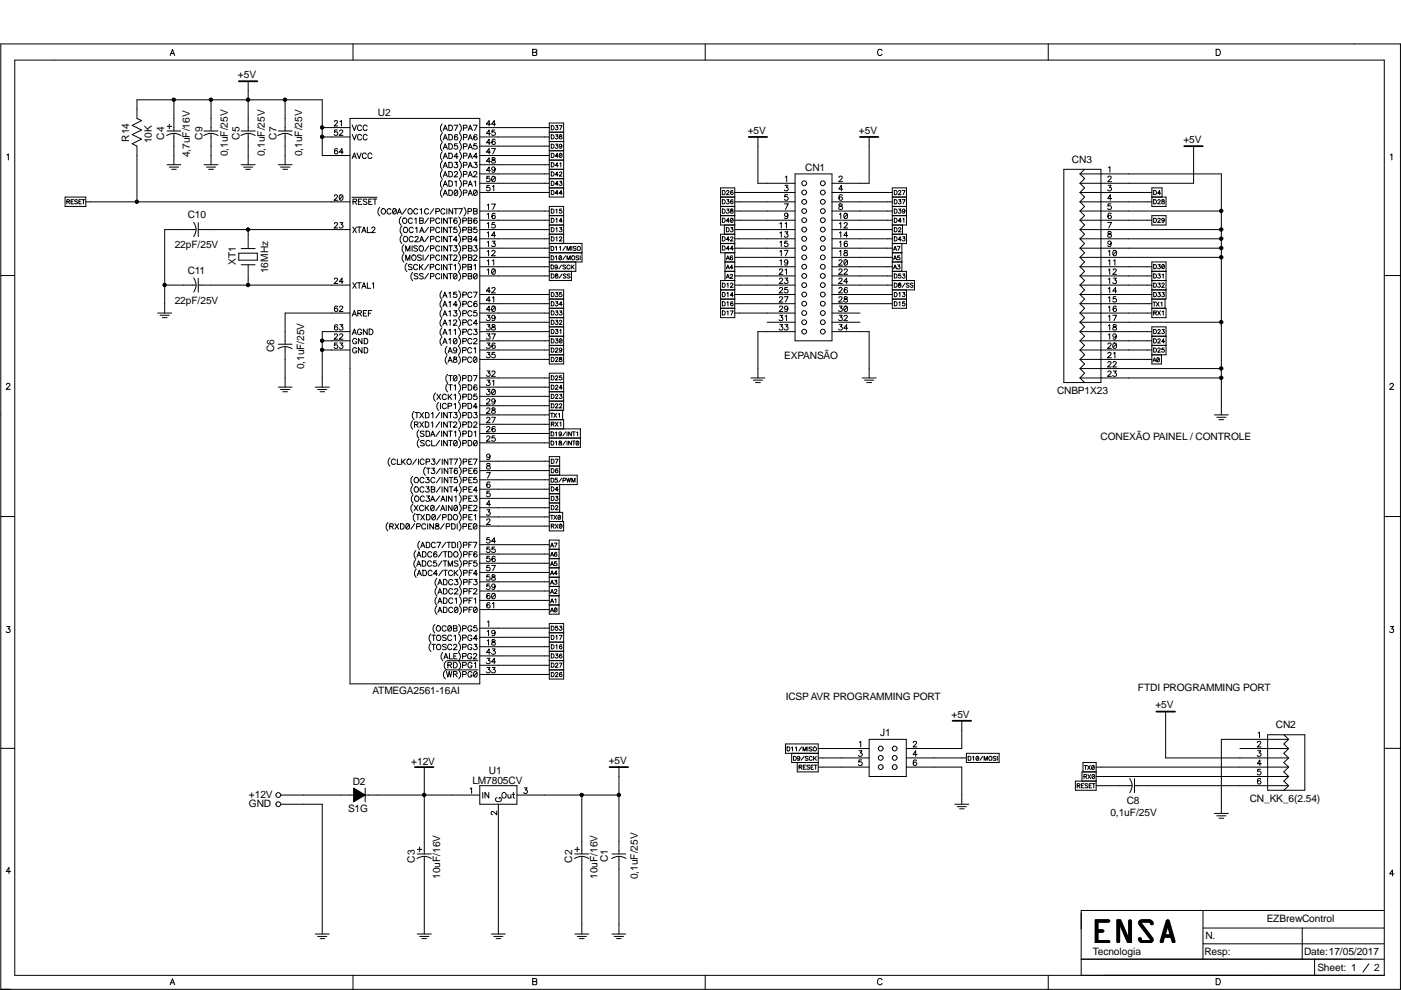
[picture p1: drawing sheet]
<svg xmlns="http://www.w3.org/2000/svg" width="297mm" height="210mm" viewBox="0 0 297 210" stroke-linecap="round" stroke-linejoin="round" font-family="sans-serif">
<defs><g id="words">
<text font-size="7.6" x="231.5" y="199.9">ENSA</text>
<g font-size="2.2">
<text x="50.5" y="16.5">+5V</text>
<text x="34.8" y="29.6" transform="rotate(-90 34.8 29.6)">C4</text>
<text x="42.9" y="29.6" transform="rotate(-90 42.9 29.6)">C9</text>
<text x="50.8" y="29.6" transform="rotate(-90 50.8 29.6)">C5</text>
<text x="58.6" y="29.6" transform="rotate(-90 58.6 29.6)">C7</text>
<text x="80.1" y="24.6">U2</text>
<text x="158.5" y="28.3">+5V</text>
<text x="182.1" y="28.3">+5V</text>
<text x="27.4" y="30.1" transform="rotate(-90 27.4 30.1)">R14</text>
<text x="32.2" y="30.4" transform="rotate(-90 32.2 30.4)">10K</text>
<text x="40.3" y="33.3" transform="rotate(-90 40.3 33.3)">4,7uF/16V</text>
<text x="48.3" y="33.1" transform="rotate(-90 48.3 33.1)">0,1uF/25V</text>
<text x="56.2" y="33.1" transform="rotate(-90 56.2 33.1)">0,1uF/25V</text>
<text x="64" y="33.1" transform="rotate(-90 64 33.1)">0,1uF/25V</text>
<text x="227.3" y="34.5">CN3</text>
<text x="250.9" y="30.3">+5V</text>
<text x="170.7" y="36.2">CN1</text>
<text x="39.8" y="46.3">C10</text>
<text x="37" y="52.7">22pF/25V</text>
<text x="39.8" y="58.1">C11</text>
<text x="50" y="56.1" transform="rotate(-90 50 56.1)">XT1</text>
<text x="56.9" y="57.9" transform="rotate(-90 56.9 57.9)">16MHz</text>
<text x="37" y="64.5">22pF/25V</text>
<text x="58.1" y="74.6" transform="rotate(-90 58.1 74.6)">C6</text>
<text x="166.3" y="76.1">EXPANSÃO</text>
<text x="64.5" y="78.3" transform="rotate(-90 64.5 78.3)">0,1uF/25V</text>
<text x="224.1" y="83.5">CNBP1X23</text>
<text x="233.3" y="93.4">CONEXÃO PAINEL / CONTROLE</text>
<text x="78.9" y="147.2">ATMEGA2561-16AI</text>
<text x="166.6" y="148.4">ICSP AVR PROGRAMMING PORT</text>
<text x="241.3" y="146.4">FTDI PROGRAMMING PORT</text>
<text x="201.8" y="152.1">+5V</text>
<text x="245" y="150.2">+5V</text>
<text x="270.5" y="154.4">CN2</text>
<text x="129.1" y="162">+5V</text>
<text x="186.6" y="156">J1</text>
<text x="74.8" y="166.5">D2</text>
<text x="87.2" y="162.1">+12V</text>
<text x="100.2" y="166.2">LM7805CV</text>
<text x="103.7" y="164.1">U1</text>
<text x="52.8" y="169.2">+12V</text>
<text x="52.8" y="171.2">GND</text>
<text x="73.8" y="172.1">S1G</text>
<text x="235.4" y="173.1">0,1uF/25V</text>
<text x="238.9" y="170.4">C8</text>
<text x="265" y="170">CN_KK_6(2.54)</text>
<text x="87.9" y="182.9" transform="rotate(-90 87.9 182.9)">C3</text>
<text x="121.3" y="182.9" transform="rotate(-90 121.3 182.9)">C2</text>
<text x="128.9" y="182.8" transform="rotate(-90 128.9 182.8)">C1</text>
<text x="93.3" y="186.3" transform="rotate(-90 93.3 186.3)">10uF/16V</text>
<text x="126.7" y="186.3" transform="rotate(-90 126.7 186.3)">10uF/16V</text>
<text x="135.3" y="186.4" transform="rotate(-90 135.3 186.4)">0,1uF/25V</text>
<text x="268.6" y="195.6">EZBrewControl</text>
<text x="231.7" y="202.5">Tecnologia</text>
<text x="255.4" y="202.6">Resp:</text>
<text x="255.6" y="199.1">N.</text>
<text x="276.5" y="202.5">Date:17/05/2017</text>
<text x="279.3" y="205.9">Sheet: 1</text>
<text x="291.4" y="205.8">2</text>
</g>
</g></defs>
<g fill="none" stroke="#000" stroke-width=".21">
<path d="M.2 9.3h296.7v200.5h-296.7zM3.1 12.7h290.4v194.1h-290.4zM36.1 11.8l.5-1.3 .4 1.3M36.2 11.3h.7M52.6 17.2v10.6M74.8 9.3v3.4M112.9 10.5h.8l.1 .2-.3 .4 .3 .2-.1 .4-.8 .1zM112.9 11.1h.6M149.5 9.3v3.4M187 10.8a.58 .58 0 0 0-.8-.2 .58 .58 0 0 0-.1 .9l.3 .3 .4-.1 .2-.2M222.2 9.3v3.4M257.8 10.5a.72 .72 0 0 1 .9 .3 .72 .72 0 0 1-.2 .9l-.7 .1z"/>
<path d="M1.5 32.9l.3-.3v1.3M35.3 28.7a2.66 2.66 0 0 1 3.1 0M35.4 34.9h3M35.4 26.8h1M35.4 27.8h3M35.9 35.4h2M35.9 26.3v1M36.4 35.9h1M36.9 21.2v6.6M36.9 28.3v6.6M43.2 28.7a2.66 2.66 0 0 1 3 0M43.3 34.9h2.9"/>
<path d="M43.3 27.8h2.9M43.8 35.4h1.9M44.2 35.9h1.1M44.7 21.2v6.6M44.7 28.3v6.6M51.1 28.7a2.66 2.66 0 0 1 3 0M51.1 34.9h3M51.1 27.8h3M51.6 35.4h2M52.1 35.9h1M52.6 28.3v6.6M58.9 28.7a2.66 2.66 0 0 1 3 0"/>
<path d="M59 34.9h2.9M59 27.8h2.9M59.5 35.4h2M60 35.9h1M60.4 21.2v6.6M60.4 28.3v6.6M68.3 27.1h5.9M68.3 29h5.9M70.9 25.8l.1-.2h.3l.3 .3-.8 .8h.8M71.5 27.6h-.6v.5a.42 .42 0 0 1 .6 0 .42 .42 0 0 1-.1 .6 .42 .42 0 0 1-.6-.2M71.6 31.7l-.1-.2a.56 .56 0 0 0-.7 .5 .56 .56 0 0 0 .4 .6 .36 .36 0 0 0 .4-.3 .36 .36 0 0 0-.3-.4 .36 .36 0 0 0-.4 .4M72 27.8l.1-.2h.3l.3 .3-.8 .8h.8"/>
<path d="M72.1 25.8l.3-.2v1.1M72.8 32.3h-.9l.6-.8v1.1M74.2 33h-5.9v-11.8h-39.3v3.9l1 .5-2 1 2 1-2 .9 2 1-2 1 1 .5v11.8M74.2 25.1h27.5v119.9h-27.5zM74.7 26.5l.4 1.2 .5-1.2M74.7 28.5l.4 1.2 .5-1.2M74.7 33.6l.4-1.2 .5 1.2M74.8 33.2h.6M75.7 32.4l.5 1.2 .4-1.2M76.7 26.8a.43 .43 0 0 0-.5-.3 .43 .43 0 0 0-.4 .5v.3a.44 .44 0 0 0 .4 .4 .44 .44 0 0 0 .5-.3M76.7 28.8a.43 .43 0 0 0-.5-.3 .43 .43 0 0 0-.4 .5v.3a.44 .44 0 0 0 .4 .4 .44 .44 0 0 0 .5-.3M77.7 32.7a.43 .43 0 0 0-.5-.3 .43 .43 0 0 0-.4 .5v.3a.44 .44 0 0 0 .4 .4 .44 .44 0 0 0 .5-.2"/>
<path d="M77.8 26.8a.43 .43 0 0 0-.5-.3 .43 .43 0 0 0-.3 .5v.3a.44 .44 0 0 0 .4 .4 .44 .44 0 0 0 .4-.3M77.8 28.8a.43 .43 0 0 0-.5-.3 .43 .43 0 0 0-.3 .5v.3a.44 .44 0 0 0 .4 .4 .44 .44 0 0 0 .4-.3M78.9 32.7a.43 .43 0 0 0-.5-.3 .43 .43 0 0 0-.4 .5v.3a.44 .44 0 0 0 .4 .4 .44 .44 0 0 0 .5-.2M93.8 26.3a1.22 1.22 0 0 0 0 1.8M93.8 28.3a1.22 1.22 0 0 0 0 1.8M93.8 30.2a1.22 1.22 0 0 0 0 1.8M93.8 32.2a1.22 1.22 0 0 0 0 1.8M93.8 34.2a1.22 1.22 0 0 0 0 1.7M93.8 36.1a1.22 1.22 0 0 0 0 1.8M93.8 38.1a1.22 1.22 0 0 0 0 1.8M94 27.7l.4-1.2 .5 1.2M94 29.7l.4-1.2 .5 1.2"/>
<path d="M94 31.6l.4-1.1 .5 1.1M94 33.6l.4-1.1 .5 1.1M94 35.6l.4-1.2 .5 1.2M94 37.5l.4-1.1 .5 1.1M94 39.5l.4-1.1 .5 1.1M94.1 33.2h.6M94.1 27.3h.6M94.1 29.3h.6M94.1 31.2h.6M94.1 35.2h.6M94.1 37.1h.6M94.1 39.1h.6"/>
<path d="M95.2 26.5h.3a.61 .61 0 0 1 .4 .6 .61 .61 0 0 1-.4 .6h-.3zM95.2 28.5h.3a.61 .61 0 0 1 .4 .6 .61 .61 0 0 1-.4 .6h-.3zM95.2 30.5h.3a.61 .61 0 0 1 .4 .6 .61 .61 0 0 1-.4 .5h-.3zM95.2 32.5h.3a.61 .61 0 0 1 .4 .5 .61 .61 0 0 1-.4 .6h-.3zM95.2 34.4h.3a.61 .61 0 0 1 .4 .6 .61 .61 0 0 1-.4 .6h-.3zM95.2 36.4h.3a.61 .61 0 0 1 .4 .5 .61 .61 0 0 1-.4 .6h-.3zM95.2 38.4h.3a.61 .61 0 0 1 .4 .5 .61 .61 0 0 1-.4 .6h-.3zM96.3 26.5h.8l-.6 1.2M96.3 36.6l.1-.2h.4l.2 .3-.7 .8h.8M96.4 34.4h.6l-.3 .4a.41 .41 0 0 1 .4 .4 .41 .41 0 0 1-.4 .5 .41 .41 0 0 1-.4-.4M96.4 38.6l.3-.2v1.1M96.9 30.5h-.5l-.1 .5a.42 .42 0 0 1 .7 0 .42 .42 0 0 1-.1 .6 .42 .42 0 0 1-.6-.2"/>
<path d="M97 28.7l-.1-.1a.56 .56 0 0 0-.6 .4 .56 .56 0 0 0 .4 .7 .36 .36 0 0 0 .4-.4 .36 .36 0 0 0-.4-.4 .36 .36 0 0 0-.4 .4M97.1 33.2h-.8l.6-.7v1.1M97.4 26.3a1.14 1.14 0 0 1 0 1.8M97.4 28.3a1.14 1.14 0 0 1 0 1.8M97.4 30.2a1.14 1.14 0 0 1 0 1.8M97.4 32.2a1.14 1.14 0 0 1 0 1.8M97.4 34.2a1.14 1.14 0 0 1 0 1.7M97.4 36.1a1.14 1.14 0 0 1 0 1.8M97.4 38.1a1.14 1.14 0 0 1 0 1.8M98.3 27.1h.6l.1-.5-.7-.1v1.2M98.3 29.1h.6l.1-.5-.7-.1v1.2M98.3 31.1l.6-.1 .1-.4-.7-.1v1.1"/>
<path d="M98.3 33.1l.6-.1 .1-.4-.7-.1v1.1M98.3 35h.6l.1-.5-.7-.1v1.2M98.3 37l.6-.1 .1-.5h-.7v1.1M98.3 38.9h.6l.1-.5h-.7v1.1M99.3 27.7l.4-1.2 .5 1.2M99.3 29.7l.4-1.2 .5 1.2M99.3 31.6l.4-1.1 .5 1.1M99.3 33.6l.4-1.1 .5 1.1M99.3 35.6l.4-1.2 .5 1.2M99.3 37.5l.4-1.1 .5 1.1M99.3 39.5l.4-1.1 .5 1.1M99.4 33.2h.6"/>
<path d="M99.4 27.3h.6M99.4 29.3h.6M99.4 31.2h.6M99.4 35.2h.6M99.4 37.1h.6M99.4 39.1h.6M100.4 26.5h.8l-.6 1.2M100.5 36.6v-.2h.4l.2 .3-.7 .8h.8M100.5 34.4h.6l-.3 .4a.41 .41 0 0 1 .4 .4 .41 .41 0 0 1-.4 .5 .41 .41 0 0 1-.4-.4M100.5 38.6l.3-.2v1.1M101 30.5h-.5v.5a.42 .42 0 0 1 .6 0 .42 .42 0 0 1-.1 .6 .42 .42 0 0 1-.6-.2M101.1 28.7l-.1-.1a.56 .56 0 0 0-.6 .4 .56 .56 0 0 0 .4 .7 .36 .36 0 0 0 .4-.4 .36 .36 0 0 0-.4-.4 .36 .36 0 0 0-.3 .4"/>
<path d="M101.2 33.2h-.8l.6-.7v1.1M101.7 34.9h14.8M101.7 38.9h14.8M101.7 33h14.8M101.7 27.1h14.8M101.7 29h14.8M101.7 31h14.8M101.7 36.9h14.8M103.8 37.4h-.6v.5a.42 .42 0 0 1 .6 0 .42 .42 0 0 1-.1 .6 .42 .42 0 0 1-.6-.2M103.8 39.3h-.6v.5a.42 .42 0 0 1 .6 .1 .42 .42 0 0 1-.1 .6 .42 .42 0 0 1-.6-.2M104 26.3h-.9l.6-.7v1.1M104 28.3h-.9l.6-.7v1.1"/>
<path d="M104 30.3h-.9l.6-.8v1.1M104 32.3h-.9l.6-.8v1.1M104 34.2h-.9l.6-.8v1.2M104 36.2h-.9l.6-.8v1.1M104.2 31.5h.8l-.5 1.1M104.3 33.5v.3l.7 .4a.37 .37 0 0 1-.5 .4 .37 .37 0 0 1-.1-.6l.5-.2 .1-.2-.3-.2zM104.4 37.4a.57 .57 0 0 1 .7 .4 .57 .57 0 0 1-.4 .7h-.3l-.2-.4zM104.4 39.5l.3-.2v1.2M104.9 27.6h-.6v.5a.42 .42 0 0 1 .6 0 .42 .42 0 0 1-.1 .6 .42 .42 0 0 1-.6-.2M105 29.7l-.1-.2a.56 .56 0 0 0-.7 .5 .56 .56 0 0 0 .4 .6 .36 .36 0 0 0 .4-.3 .36 .36 0 0 0-.3-.4 .36 .36 0 0 0-.4 .4M105 35.8a.38 .38 0 0 1-.5 .4 .38 .38 0 0 1-.2-.6 .38 .38 0 0 1 .6 0l.1 .5-.2 .4-.5-.1M105 37.6l-.7 .7"/>
<path d="M105.1 26.3h-.9l.6-.7v1.1M116.5 35.9h3M116.5 26.1h3v15.7h-3zM116.5 39.8h3M116.5 37.9h3M116.5 32h3M116.5 34h3M116.5 28h3M116.5 30h3M116.9 38.4h.3a.47 .47 0 0 1 .3 .5 .47 .47 0 0 1-.3 .4h-.3zM116.9 32.5h.3a.47 .47 0 0 1 .3 .5 .47 .47 0 0 1-.3 .4h-.3zM116.9 34.5h.3a.47 .47 0 0 1 .3 .4 .47 .47 0 0 1-.3 .5h-.3z"/>
<path d="M116.9 26.6h.3a.47 .47 0 0 1 .3 .5 .47 .47 0 0 1-.3 .4h-.3zM116.9 28.6h.3a.47 .47 0 0 1 .3 .4 .47 .47 0 0 1-.3 .5h-.3zM116.9 30.6h.3a.47 .47 0 0 1 .3 .4 .47 .47 0 0 1-.3 .5h-.3zM116.9 36.4h.3a.47 .47 0 0 1 .3 .5 .47 .47 0 0 1-.3 .4h-.3zM117.8 26.6h.5l-.3 .4a.3 .3 0 0 1 .2 .4 .3 .3 0 0 1-.5-.1M117.8 28.6h.5l-.3 .3a.3 .3 0 0 1 .2 .5 .3 .3 0 0 1-.5-.1M117.8 30.6h.5l-.3 .3a.3 .3 0 0 1 .2 .5 .3 .3 0 0 1-.5-.1M118.4 39h-.7l.4-.6v.9M118.4 33.1h-.7l.4-.6v.9M118.4 35.1h-.7l.4-.6v.9M118.4 37h-.7l.4-.6v.9M118.6 26.6h.6l-.5 .9"/>
<path d="M118.6 36.7l.2-.3 .3 .2-.5 .7h.6M118.7 38.4h.4l-.2 .4a.3 .3 0 0 1 .2 .5 .3 .3 0 0 1-.5-.1M118.7 28.6v.3l.5 .3a.3 .3 0 0 1-.3 .3 .3 .3 0 0 1-.3-.3l.5-.4v-.2zM118.7 32.6a.41 .41 0 0 1 .5 .4 .41 .41 0 0 1-.5 .4l-.1-.4zM118.7 34.7l.2-.2v.9M119.1 30.9a.28 .28 0 0 1-.4 .2 .28 .28 0 0 1-.1-.4 .28 .28 0 0 1 .5 0l-.1 .7-.4-.1M119.1 32.7l-.5 .5M160.7 29v9.9h7.9M166.4 39.3h.6l-.3 .5h.2a.4 .4 0 0 1 .1 .6 .4 .4 0 0 1-.7-.1M166.5 37.5l.3-.2v1.2M168.6 36.9h7.8v35.4h-7.8zM177.9 37.6l.2-.3 .4 .1v.4l-.7 .7h.8"/>
<path d="M184.3 29v9.9h-7.9M225.5 35.9h7.9v45.2h-7.9zM229 36.9h29.9v51.1M229 36.9l1 1-1 1M229 38.9l1 .9-1 1M230 35.9l-1 1M234.9 37.6l.2-.3 .4 .1v.4l-.6 .7h.8M234.9 39.3h.7l-.4 .5h.2a.4 .4 0 0 1 .1 .6 .4 .4 0 0 1-.6-.1M235 35.6l.3-.3v1.2M253.1 31v7.9h-24.1M294.8 32.9l.3-.3v1.3M.2 58.4h2.9"/>
<path d="M13.8 41.8h4.4v2h-4.4zM14.2 42.8l.5-.1v-.3l-.5-.1v.9M14.5 42.8l.3 .4M15.1 42.8h.3M15.6 42.3h-.5v.9h.5M16.4 42.5l-.2-.2-.4 .2 .6 .5-.2 .2-.4-.1M16.7 42.8h.4M17.3 42.3h-.6v.9h.6M17.4 42.3h.6M17.7 42.3v.9M18.2 42.8h56M41.1 58.9a2.48 2.48 0 0 1 0 3"/>
<path d="M41.1 47.2a2.48 2.48 0 0 1 0 3M41.6 48.7h-6.7v17.7M42 48.7h32.2M42 47.2v3M42 59v2.9M50.6 53.7h4v1.5h-4zM51.1 56.1h3M51.1 52.7h3M52.6 48.7v4M52.6 56.1v4.4M70.9 41.6l.1-.2 .3-.1 .3 .4-.8 .8h.8M70.9 47.5l.1-.3h.3l.3 .3-.8 .8h.8"/>
<path d="M70.9 59.2l.1-.2h.3l.3 .3-.8 .8h.8M72 47.2h.7l-.4 .4a.41 .41 0 0 1 .4 .4 .41 .41 0 0 1-.3 .4 .41 .41 0 0 1-.5-.3M72.1 41.4a.57 .57 0 0 1 .7 .4 .57 .57 0 0 1-.4 .7l-.3-.1-.2-.4zM72.7 41.5l-.7 .7M72.8 59.7h-.9l.6-.7v1.1M74.6 41.8h5.3M74.8 48.1l.8 1.2M74.8 59.9l.8 1.2M74.8 42.8l.7-.1 .1-.4-.8-.1v1.1M75.2 42.8l.4 .5M75.6 48.1l-.8 1.2M75.6 59.9l-.8 1.2"/>
<path d="M75.8 48.1h.8M75.8 59.9h.8M76 42.8h.4M76.2 48.1v1.2M76.2 59.9v1.2M76.7 42.2h-.7v1.1h.7M76.7 49.3l.5-1.2 .4 1.2M76.9 48.9h.5M77.8 42.4l-.3-.2-.5 .2 .1 .2 .7 .5v.1l-.3 .1-.5-.1M77.9 48.1v1.2h.7M77.9 59.9v1.2h.7M78.2 42.8h.4"/>
<path d="M78.8 48.4l.2-.3 .5 .2v.3l-.7 .7h.7M78.9 42.2h-.7v1.1h.7M79.1 42.2h.8M79.5 42.2v1.1M80.5 44a1.22 1.22 0 0 0 0 1.8M80.9 44.4l.2-.1a.54 .54 0 0 1 .7 .6 .54 .54 0 0 1-.9 .4l-.1-.3zM82.9 44.5a.44 .44 0 0 0-.5-.3 .44 .44 0 0 0-.4 .5v.3a.44 .44 0 0 0 .4 .4 .44 .44 0 0 0 .5-.3M83.4 44.3a.57 .57 0 0 1 .7 .4 .57 .57 0 0 1-.4 .7l-.3-.1-.2-.4zM84 44.4l-.7 .8M84.2 45.4l.5-1.2 .4 1.2M84.4 45h.6M85 46a1.22 1.22 0 0 0 0 1.8"/>
<path d="M85.2 49.9a1.22 1.22 0 0 0 0 1.7M85.2 47.9a1.22 1.22 0 0 0 0 1.8M85.5 46.4l.1-.1a.54 .54 0 0 1 .7 .6 .54 .54 0 0 1-.8 .3l-.2-.3zM85.6 53.8a1.22 1.22 0 0 0 0 1.8M85.6 51.9a1.22 1.22 0 0 0 0 1.7M85.6 50.3l.2-.1a.54 .54 0 0 1 .7 .6 .54 .54 0 0 1-.9 .3l-.1-.3zM85.6 48.3l.2-.1a.54 .54 0 0 1 .7 .6 .54 .54 0 0 1-.9 .4l-.1-.3zM86 55.2v-1.1l.4 1.1 .5-1.1v1.1M86 53.3v-1.2l.4 1.2 .5-1.2v1.2M86.1 44.2l-.8 1.2M86.3 55.8a1.22 1.22 0 0 0 0 1.8M86.7 44.3a.54 .54 0 0 1 .7 .6 .54 .54 0 0 1-.8 .4l-.1-.6z"/>
<path d="M87.4 56.2l-.3-.2-.5 .2 .1 .3 .7 .4v.2l-.3 .1-.5-.1M87.4 52.1v1.2M87.4 54.2l.1-.1a.54 .54 0 0 1 .7 .6 .54 .54 0 0 1-.8 .4l-.1-.3zM87.4 46.5a.44 .44 0 0 0-.5-.3 .44 .44 0 0 0-.3 .5v.2a.44 .44 0 0 0 .3 .5 .44 .44 0 0 0 .5-.3M87.5 57.7a1.22 1.22 0 0 0 0 1.8M87.6 50.4a.44 .44 0 0 0-.5-.3 .44 .44 0 0 0-.4 .4v.3a.44 .44 0 0 0 .4 .5 .44 .44 0 0 0 .5-.3M87.6 48.4a.44 .44 0 0 0-.5-.2 .44 .44 0 0 0-.4 .4v.3a.44 .44 0 0 0 .4 .4 .44 .44 0 0 0 .5-.2M87.9 46.4l.3-.2v1.2M88 50.4l.1-.2 .3-.1 .3 .4-.8 .8h.8M88.1 48.4l.3-.2v1.1M88.5 56.3a.44 .44 0 0 0-.5-.3 .44 .44 0 0 0-.3 .5v.3a.44 .44 0 0 0 .3 .4 .44 .44 0 0 0 .5-.3M88.5 52.3l-.3-.2-.5 .2 .1 .2 .7 .5v.1l-.3 .2-.5-.2"/>
<path d="M88.6 44.5a.44 .44 0 0 0-.5-.3 .44 .44 0 0 0-.4 .5v.3a.44 .44 0 0 0 .4 .4 .44 .44 0 0 0 .5-.3M88.6 58.2l-.3-.2-.5 .2 .1 .2 .7 .4v.2l-.3 .1-.5-.1M88.9 56v1.2M89 52.3l.1-.1a.54 .54 0 0 1 .7 .5 .54 .54 0 0 1-.8 .4l-.1-.3zM89 51.3l.4-1.2 .5 1.2M89 49.3l.4-1.1 .5 1.1M89 46.2l.7 .1v.3l-.2 .2 .2 .2v.3l-.7 .1zM89 46.8h.5M89.1 44.4l.3-.2v1.2M89.2 48.9h.5M89.2 50.9h.5M89.2 56.6l.5 .6"/>
<path d="M89.3 54.2l-.3-.1-.5 .1 .1 .3 .7 .4v.2l-.3 .1-.5-.1M89.7 56l-.8 .8M89.7 54.1v1.1M89.7 58.2l-.3-.2-.5 .2 .2 .2 .6 .4v.2l-.3 .1-.5-.1M90.8 44.5a.44 .44 0 0 0-.4-.3 .44 .44 0 0 0-.4 .5v.3a.44 .44 0 0 0 .4 .4 .44 .44 0 0 0 .4-.3M90.8 58l-.8 1.1M90.8 56l-.8 1.2M90.8 50.1l-.8 1.2M90.8 48.2l-.8 1.1M90.8 46.2l-.8 1.2M90.9 54.1l-.8 1.1M90.9 52.1l-.8 1.2"/>
<path d="M91.2 56.6h.7v-.5l-.7-.1v1.2M91.3 58.6l.6-.1 .1-.4-.7-.1v1.1M91.3 54.7l.6-.1 .1-.5h-.7v1.1M91.3 52.7h.6l.1-.5-.7-.1v1.2M91.3 50.7h.6l.1-.5-.7-.1v1.2M91.3 48.8l.6-.1 .1-.4-.7-.1v1.1M91.3 46.8h.6l.1-.5-.7-.1v1.2M92 44.2l-.8 1.2M92.4 44.8h.7v-.5l-.7-.1v1.2M93.2 56.3a.44 .44 0 0 0-.5-.3 .44 .44 0 0 0-.4 .5v.3a.44 .44 0 0 0 .4 .4 .44 .44 0 0 0 .5-.3M93.2 58.3a.44 .44 0 0 0-.5-.3 .44 .44 0 0 0-.3 .4v.3a.44 .44 0 0 0 .3 .4 .44 .44 0 0 0 .5-.2M93.2 54.3a.44 .44 0 0 0-.5-.2 .44 .44 0 0 0-.3 .4v.3a.44 .44 0 0 0 .3 .4 .44 .44 0 0 0 .5-.3"/>
<path d="M93.2 52.4a.44 .44 0 0 0-.5-.3 .44 .44 0 0 0-.3 .4v.3a.44 .44 0 0 0 .3 .5 .44 .44 0 0 0 .5-.3M93.2 50.4a.44 .44 0 0 0-.5-.3 .44 .44 0 0 0-.3 .4v.3a.44 .44 0 0 0 .3 .5 .44 .44 0 0 0 .5-.3M93.2 48.4a.44 .44 0 0 0-.5-.2 .44 .44 0 0 0-.3 .4v.3a.44 .44 0 0 0 .3 .4 .44 .44 0 0 0 .5-.2M93.2 46.5a.44 .44 0 0 0-.5-.3 .44 .44 0 0 0-.3 .5v.2a.44 .44 0 0 0 .3 .5 .44 .44 0 0 0 .5-.3M93.6 56v1.2M93.6 58v1.1M93.6 46.2v1.2M93.6 48.2v1.1M93.6 50.1v1.2M93.6 52.1v1.2M93.6 54.1v1.1M93.8 40a1.22 1.22 0 0 0 0 1.8"/>
<path d="M94 41.4l.4-1.1 .5 1.1M94.1 41.1h.6M94.3 44.5a.44 .44 0 0 0-.5-.3 .44 .44 0 0 0-.3 .5v.3a.44 .44 0 0 0 .3 .4 .44 .44 0 0 0 .5-.3M94.7 44.2v1.2M94.8 56v1.2l-.8-1.2v1.2M94.8 58v1.1l-.7-1.1v1.1M94.8 50.1v1.2l-.7-1.2v1.2M94.8 48.2v1.1l-.7-1.1v1.1M94.8 46.2v1.2l-.7-1.2v1.2M94.9 54.1v1.1l-.8-1.1v1.1M94.9 52.1v1.2l-.8-1.2v1.2M95.1 58h.8"/>
<path d="M95.1 56h.8M95.1 50.1h.8M95.1 48.2h.8M95.1 46.2h.8M95.2 40.3h.3a.61 .61 0 0 1 .4 .6 .61 .61 0 0 1-.4 .5h-.3zM95.2 54.1h.7M95.2 52.1h.7M95.5 46.2v1.2M95.5 48.2v1.1M95.5 50.1v1.2M95.5 56v1.2M95.5 58v1.1"/>
<path d="M95.5 52.1v1.2M95.5 54.1v1.1M96 44.2v1.2l-.8-1.2v1.2M96.2 54.3l.1-.2h.3l.3 .3-.8 .8h.8M96.3 58a.57 .57 0 0 1 .7 .4 .57 .57 0 0 1-.4 .7h-.3l-.2-.4zM96.3 56.3l.3-.3v1.2M96.3 52.1h.6l-.3 .4a.41 .41 0 0 1 .3 .4 .41 .41 0 0 1-.3 .4 .41 .41 0 0 1-.5-.3M96.3 44.2h.7M96.4 40.3a.57 .57 0 0 1 .7 .4 .57 .57 0 0 1-.4 .7h-.3l-.1-.4zM96.6 44.2v1.2M96.8 48.2h-.5l-.1 .5a.42 .42 0 0 1 .7 0 .42 .42 0 0 1-.2 .6 .42 .42 0 0 1-.6-.2M96.9 58.2l-.7 .7"/>
<path d="M96.9 46.4l-.1-.1a.56 .56 0 0 0-.7 .4 .56 .56 0 0 0 .5 .7 .36 .36 0 0 0 .3-.4 .36 .36 0 0 0-.3-.4 .36 .36 0 0 0-.4 .4M97 50.9h-.9l.6-.8v1.2M97 40.5l-.7 .7M97.2 55.8a1.14 1.14 0 0 1 0 1.8M97.2 57.7a1.14 1.14 0 0 1 0 1.8M97.2 53.8a1.14 1.14 0 0 1 0 1.8M97.2 51.9a1.14 1.14 0 0 1 0 1.7M97.2 49.9a1.14 1.14 0 0 1 0 1.7M97.2 47.9a1.14 1.14 0 0 1 0 1.8M97.2 46a1.14 1.14 0 0 1 0 1.8M97.2 44.2h.8l-.5 1.2M97.4 40a1.14 1.14 0 0 1 0 1.8"/>
<path d="M98.1 56.6h.7v-.5l-.7-.1v1.2M98.1 58.6l.7-.1v-.4l-.7-.1v1.1M98.1 54.7l.7-.1v-.5h-.7v1.1M98.1 52.7h.7v-.5l-.7-.1v1.2M98.1 50.7h.7v-.5l-.7-.1v1.2M98.1 48.8l.7-.1v-.4l-.7-.1v1.1M98.1 46.8h.7v-.5l-.7-.1v1.2M98.3 40.9h.6l.1-.5-.7-.1v1.1M98.4 44a1.14 1.14 0 0 1 0 1.8M99.2 56l.7 .1 .1 .3-.3 .2 .3 .2-.1 .3-.7 .1zM99.2 44.8h.7v-.5l-.7-.1v1.2M99.2 56.6h.5"/>
<path d="M99.3 41.4l.4-1.1 .5 1.1M99.3 58l.7 .1v.2l-.2 .2 .2 .3-.1 .3h-.6zM99.3 50.1l.7 .1v.3l-.2 .2 .2 .2-.1 .3-.6 .1zM99.3 48.2l.7 .1v.2l-.2 .2 .2 .2-.1 .4h-.6zM99.3 46.2l.7 .1v.3l-.2 .2 .2 .2-.1 .3-.6 .1zM99.3 58.5h.5M99.3 50.7h.5M99.3 48.7h.5M99.3 46.8h.5M99.3 54.1h.7l.1 .3-.3 .2 .3 .2-.1 .4h-.7zM99.3 52.1l.7 .1 .1 .3-.3 .2 .3 .2-.1 .3-.7 .1zM99.3 52.7h.5"/>
<path d="M99.3 54.6h.5M99.4 41.1h.6M100.4 44.2l.7 .1 .1 .3-.3 .2 .3 .2-.1 .3-.7 .1zM100.4 44.8h.5M100.5 54.3v-.2h.4l.2 .3-.7 .8h.8M100.5 56.3l.3-.3v1.2M100.5 52.1h.6l-.3 .4a.41 .41 0 0 1 .4 .4 .41 .41 0 0 1-.4 .4 .41 .41 0 0 1-.4-.3M100.5 40.3a.57 .57 0 0 1 .8 .4 .57 .57 0 0 1-.5 .7h-.3l-.1-.4zM100.5 58a.57 .57 0 0 1 .8 .4 .57 .57 0 0 1-.5 .7h-.3l-.1-.4zM101 48.2h-.5v.5a.42 .42 0 0 1 .6 0 .42 .42 0 0 1-.1 .6 .42 .42 0 0 1-.6-.2M101.1 46.4l-.1-.1a.56 .56 0 0 0-.6 .4 .56 .56 0 0 0 .4 .7 .36 .36 0 0 0 .4-.4 .36 .36 0 0 0-.4-.4 .36 .36 0 0 0-.3 .4M101.1 40.5l-.6 .7"/>
<path d="M101.1 58.2l-.6 .7M101.2 50.9h-.8l.6-.8v1.2M101.7 56.6h14.8M101.7 58.5h14.8M101.7 40.8h14.8M101.7 54.6h14.8M101.7 48.7h14.8M101.7 50.6h14.8M101.7 52.6h14.8M101.7 46.7h14.8M101.7 44.7h14.8M103.3 57.2l.3-.2v1.2"/>
<path d="M103.3 55.3l.3-.2v1.1M103.3 53.3l.3-.2v1.1M103.3 51.4l.3-.3v1.2M103.3 49.4l.3-.3v1.2M103.3 47.4l.3-.2v1.1M103.3 45.4l.3-.2v1.2M103.3 43.5l.3-.2v1.1M104.2 43.3h.8l-.5 1.1M104.3 53.3l.1-.2h.3l.3 .3-.8 .8h.8M104.3 51.1h.7l-.4 .5a.41 .41 0 0 1 .4 .4 .41 .41 0 0 1-.3 .4 .41 .41 0 0 1-.5-.3M104.4 57.1a.57 .57 0 0 1 .7 .4 .57 .57 0 0 1-.4 .7l-.3-.1-.2-.4zM104.4 55.3l.3-.2v1.1"/>
<path d="M104.9 47.2h-.6v.5a.42 .42 0 0 1 .6 0 .42 .42 0 0 1-.1 .7 .42 .42 0 0 1-.6-.3M105 45.4l-.1-.1a.56 .56 0 0 0-.7 .4 .56 .56 0 0 0 .4 .7 .36 .36 0 0 0 .4-.4 .36 .36 0 0 0-.3-.4 .36 .36 0 0 0-.4 .4M105 57.2l-.7 .8M105.1 49.9h-.9l.6-.8v1.2M116.5 51.6h6.9v3.9h-6.9M116.5 53.6h6.9M116.5 49.7h3M116.5 47.7h3M116.5 45.7h3M116.8 56.2h.3a.5 .5 0 0 1 .2 .8h-.5zM116.8 52.2h.3a.5 .5 0 0 1 .2 .9h-.5zM116.8 54.2h.3a.5 .5 0 0 1 .2 .9h-.5z"/>
<path d="M116.9 58.1h.3a.47 .47 0 0 1 .3 .4 .47 .47 0 0 1-.3 .5h-.3zM116.9 50.2h.3a.47 .47 0 0 1 .3 .5 .47 .47 0 0 1-.3 .4h-.3zM116.9 46.3h.3a.47 .47 0 0 1 .3 .4 .47 .47 0 0 1-.3 .5h-.3zM116.9 44.3h.3a.47 .47 0 0 1 .3 .5 .47 .47 0 0 1-.3 .4h-.3zM116.9 40.4h.3a.47 .47 0 0 1 .3 .4 .47 .47 0 0 1-.3 .5h-.3zM116.9 48.3h.3a.47 .47 0 0 1 .3 .4 .47 .47 0 0 1-.3 .4h-.3zM117.8 52.4l.2-.2v.9M117.8 54.4l.2-.2v.9M117.8 58.1v.3l.5 .3a.3 .3 0 0 1-.3 .3 .3 .3 0 0 1-.3-.3l.6-.4-.1-.2zM117.9 50.4l.2-.2v.9M117.9 46.4l.2-.1v.9M117.9 44.5l.2-.2v.9"/>
<path d="M117.9 48.4l.2-.1v.8M118.2 56.5a.28 .28 0 0 1-.4 .2 .28 .28 0 0 1-.1-.4 .28 .28 0 0 1 .4 0v.7l-.4-.1M118.4 41h-.7l.4-.6v.9M118.6 50.4l.2-.2 .3 .2-.5 .7h.6M118.6 52.4l.2-.2v.9M118.6 54.3a.44 .44 0 0 1 .5 .2 .44 .44 0 0 1-.1 .6l-.5-.2zM118.7 48.3h.4l-.2 .3a.3 .3 0 0 1 .2 .5 .3 .3 0 0 1-.5-.1M119 54.4l-.5 .5M119.1 44.3h-.4l-.1 .4a.31 .31 0 0 1 .5 0 .31 .31 0 0 1-.1 .5 .31 .31 0 0 1-.4-.2M119.1 56.2l-.6 .8M119.2 58.1l-.6 .9M119.2 46.9h-.6l.4-.6v.9"/>
<path d="M119.2 41h-.6l.4-.6v.9M119.5 51.6v-7.8h-3v15.7h4.7v-2M119.9 56.3l-.2-.1-.4 .1 .6 .5-.1 .2-.5-.1M119.9 52.2l-.6 .9M119.9 54.2l-.6 .9M120 58.2l-.2-.1-.4 .1 .6 .5-.2 .3-.4-.2M120.2 53.1v-.9l.4 .9 .3-.9v.9M120.2 55.1v-.9l.4 .9 .3-.9v.9M120.8 56.4a.33 .33 0 0 0-.4-.2 .33 .33 0 0 0-.2 .3l.2 .5h.3l.1-.1M120.9 58.2l-.3-.1-.3 .1 .6 .5-.3 .3-.3-.2M121.1 56.2v.8M121.2 52.2v.9"/>
<path d="M121.3 54.4l.1-.1a.44 .44 0 0 1 .5 .2 .44 .44 0 0 1-.2 .6l-.4-.1zM121.3 56.6l.4 .4M121.7 56.2l-.6 .6M122.1 55.5v2h-5.6M122.1 52.4l-.2-.2-.4 .2 .6 .5-.1 .2-.5-.1M122.5 52.4l.1-.1a.44 .44 0 0 1 .5 .2 .44 .44 0 0 1-.2 .6l-.4-.1zM122.7 54.4l-.2-.2-.4 .2 .6 .5-.1 .2-.5-.1M123 54.2v.9M152.8 41.8h3M152.8 51.6h3M152.8 45.7h3M152.8 43.8h3"/>
<path d="M153.2 50.2h.3a.47 .47 0 0 1 .3 .5 .47 .47 0 0 1-.3 .4h-.3zM153.2 52.2h.3a.47 .47 0 0 1 .3 .4 .47 .47 0 0 1-.3 .4h-.3zM153.2 46.3h.3a.47 .47 0 0 1 .3 .4 .47 .47 0 0 1-.3 .5h-.3zM153.2 44.3h.3a.47 .47 0 0 1 .3 .5 .47 .47 0 0 1-.3 .4h-.3zM153.2 40.4h.3a.47 .47 0 0 1 .3 .4 .47 .47 0 0 1-.3 .5h-.3zM153.2 42.3h.3a.47 .47 0 0 1 .3 .5 .47 .47 0 0 1-.3 .4h-.3zM153.6 47.7v2M153.7 57.5h2.1M153.7 53.6v5.9M153.7 55.5h2.1M154 57l.3-.8 .3 .8M154 59l.3-.8 .3 .8"/>
<path d="M154 55.1l.3-.9 .3 .9M154 48.3h.3a.47 .47 0 0 1 .3 .4 .47 .47 0 0 1-.3 .4h-.3zM154 40.6l.2-.2 .4 .2-.6 .7h.6M154.1 44.3h.5l-.3 .4a.3 .3 0 0 1 .2 .4 .3 .3 0 0 1-.5-.1M154.1 42.3h.5l-.3 .4a.3 .3 0 0 1 .2 .4 .3 .3 0 0 1-.5 0M154.1 56.8h.4M154.1 58.8h.4M154.1 54.8h.4M154.6 50.8h-.6l.4-.6v.9M154.6 52.7h-.6l.4-.5v.8M154.6 46.9h-.6l.4-.6v.9M154.8 58.4l.2-.2 .3 .1-.5 .7h.6"/>
<path d="M154.9 50.4l.2-.2 .3 .2-.5 .7h.5M154.9 48.3h.5l-.3 .3a.3 .3 0 0 1 .3 .5 .3 .3 0 0 1-.5-.1M154.9 44.4v.2l.5 .3a.3 .3 0 0 1-.3 .3 .3 .3 0 0 1-.2-.3l.5-.4v-.1zM155 46.3a.41 .41 0 0 1 .4 .4 .41 .41 0 0 1-.4 .4l-.1-.3zM155.3 54.4v-.1a.44 .44 0 0 0-.5 .2 .44 .44 0 0 0 .1 .6h.3a.28 .28 0 0 0 0-.5 .28 .28 0 0 0-.4 .2M155.4 56.8h-.6l.4-.6v.8M155.4 40.5v-.1a.39 .39 0 0 0-.6 .4 .39 .39 0 0 0 .6 .3 .28 .28 0 0 0-.1-.4 .28 .28 0 0 0-.4 .3M155.4 42.5v-.1a.39 .39 0 0 0-.6 .4 .39 .39 0 0 0 .6 .3 .28 .28 0 0 0-.1-.4 .28 .28 0 0 0-.4 .2M155.4 46.4l-.5 .6M155.5 52.7h-.6l.4-.5v.8M155.8 56.6h12.8M155.8 47.7h-3v-7.9h3v27.6h-3v-7.9h3"/>
<path d="M155.8 58.5h12.8M155.8 40.8h12.8M155.8 54.6h12.8M155.8 49.7h-3v3.9h3M155.8 48.7h12.8M155.8 50.6h12.8M155.8 52.6h12.8M155.8 46.7h12.8M155.8 44.7h12.8M155.8 42.8h12.8M165.3 59.2l.1-.2h.3l.2 .3-.7 .8h.8M165.3 57.3l.1-.2 .3-.1 .2 .4-.7 .8h.8"/>
<path d="M165.4 55.3l.2-.2v1.1M165.4 53.3l.2-.2v1.1M165.4 49.4l.2-.3v1.2M165.4 47.4l.2-.2v1.1M165.4 51.4l.2-.3v1.2M166.3 53.1h.8l-.6 1.1M166.3 43.2h.8l-.6 1.2M166.4 59h.6l-.3 .4a.41 .41 0 0 1 .4 .4 .41 .41 0 0 1-.4 .4 .41 .41 0 0 1-.4-.3M166.4 49.1h.6l-.3 .5a.41 .41 0 0 1 .4 .4 .41 .41 0 0 1-.4 .4 .41 .41 0 0 1-.4-.3M166.5 57.2l.2-.2v1.2M166.5 47.4l.2-.2v1.1M167 51.1h-.6v.5a.42 .42 0 0 1 .6 .1 .42 .42 0 0 1-.1 .6 .42 .42 0 0 1-.6-.2"/>
<path d="M167 41.3h-.6v.5a.43 .43 0 0 1 .6 0 .43 .43 0 0 1 0 .6 .43 .43 0 0 1-.7-.2M167 55.5a.38 .38 0 0 1-.4 .4 .38 .38 0 0 1-.3-.6 .38 .38 0 0 1 .7-.1v.6l-.1 .4-.5-.1M167 45.6a.36 .36 0 0 1-.5 .2 .36 .36 0 0 1-.1-.5 .36 .36 0 0 1 .6 0v.3a.54 .54 0 0 1-.4 .8l-.2-.2M176.4 56.6h12.8M176.4 58.5h12.8M176.4 40.8h12.8M176.4 54.6h12.8M176.4 48.7h12.8M176.4 50.6h12.8M176.4 52.6h12.8M176.4 46.7h12.8M176.4 44.7h12.8"/>
<path d="M176.4 42.8h12.8M177.9 59.2l.1-.2h.3l.3 .3-.8 .8h.8M177.9 57.3l.1-.2 .3-.1 .3 .4-.8 .8h.8M177.9 55.3l.1-.2h.3l.3 .3-.8 .8h.8M177.9 43.3v.3l.6 .2 .1 .2-.1 .4h-.4a.39 .39 0 0 1-.2-.5 .39 .39 0 0 1 .5-.2l.2-.2-.1-.2zM178 49.4l.3-.3v1.2M178 47.4l.3-.2v1.1M178 45.4l.3-.2v1.2M178 51.4l.3-.3v1.2M178 53.3l.3-.2v1.1M178.6 41.4l-.3-.1a.58 .58 0 0 0-.5 .6 .58 .58 0 0 0 .7 .5 .38 .38 0 0 0 0-.6 .38 .38 0 0 0-.6 .3M178.7 40.1h-.9l.6-.8v1.2"/>
<path d="M179 47.5l.1-.3h.3l.3 .3-.8 .8h.8M179 57.3l.1-.2 .3-.1 .3 .4-.8 .8h.8M179 53.1v.4l.7 .3a.37 .37 0 0 1-.5 .4 .37 .37 0 0 1-.1-.6l.5-.1 .1-.2-.3-.2zM179.1 45.3a.57 .57 0 0 1 .7 .4 .57 .57 0 0 1-.4 .7l-.3-.1-.2-.4zM179.1 55.1a.57 .57 0 0 1 .7 .4 .57 .57 0 0 1-.4 .7h-.3l-.2-.4zM179.7 51.3l-.1-.1a.56 .56 0 0 0-.7 .4 .56 .56 0 0 0 .4 .7 .36 .36 0 0 0 .4-.4 .36 .36 0 0 0-.3-.3 .36 .36 0 0 0-.4 .3M179.7 45.4l-.7 .7M179.7 55.3l-.7 .7M179.7 49.9h-.8l.6-.8v1.2M179.7 59.7h-.8l.6-.7v1.1M189.2 57.5h3v2M189.2 55.5h2"/>
<path d="M189.2 59.5h4.7v2h-4.7M189.2 47.7h3v-7.9h-3v25.6h3v-3.9M189.2 41.8h3M189.2 53.6h2M189.2 49.7h3v1.9h-3M189.2 45.7h3M189.2 43.8h3M189.4 57l.4-.8 .3 .8M189.4 53.1l.4-.9 .3 .9M189.4 55.1l.4-.9 .3 .9M189.6 56.8h.4M189.6 54.8h.4"/>
<path d="M189.6 52.8h.4M189.6 58.1h.3a.47 .47 0 0 1 .3 .4 .47 .47 0 0 1-.3 .5h-.3zM189.6 50.2h.3a.47 .47 0 0 1 .3 .5 .47 .47 0 0 1-.3 .4h-.3zM189.6 44.3h.3a.47 .47 0 0 1 .3 .5 .47 .47 0 0 1-.3 .4h-.3zM189.6 46.3h.3a.47 .47 0 0 1 .3 .4 .47 .47 0 0 1-.3 .5h-.3zM189.6 40.4h.3a.47 .47 0 0 1 .3 .4 .47 .47 0 0 1-.3 .5h-.3zM189.6 42.3h.3a.47 .47 0 0 1 .3 .5 .47 .47 0 0 1-.3 .4h-.3zM189.6 48.3h.3a.47 .47 0 0 1 .3 .4 .47 .47 0 0 1-.3 .4h-.3zM190.2 52.2h.6l-.4 .9M190.3 56.2h.5l-.3 .3 .3 .1v.2l-.1 .2-.5-.1M190.5 40.6l.2-.2 .3 .2-.5 .7h.5M190.5 48.5l.2-.2 .3 .1-.5 .7h.5"/>
<path d="M190.5 44.3h.5l-.2 .4a.3 .3 0 0 1 .2 .4 .3 .3 0 0 1-.5-.1M190.5 42.3h.5l-.2 .4a.3 .3 0 0 1 .2 .4 .3 .3 0 0 1-.5 0M190.8 54.2h-.5v.4a.32 .32 0 0 1 .5 0 .32 .32 0 0 1-.1 .5l-.5-.2M191 58.1h-.5v.4a.31 .31 0 0 1 .5 0 .31 .31 0 0 1-.1 .4 .31 .31 0 0 1-.4-.1M191.1 50.8h-.6l.4-.6v.9M191.1 46.9h-.6l.4-.6v.9M191.2 51.6v5.9M191.3 40.4h.6l-.4 .9M191.3 42.3h.6l-.4 .9M191.3 47.7v2M191.4 58.1h.5l-.3 .3a.3 .3 0 0 1 .2 .5 .3 .3 0 0 1-.5-.1M191.4 50.2h.5l-.3 .3a.3 .3 0 0 1 .2 .5 .3 .3 0 0 1-.5-.1"/>
<path d="M191.4 46.4l.2-.1v.9M191.9 44.6a.28 .28 0 0 1-.4 .3 .28 .28 0 0 1-.1-.5 .28 .28 0 0 1 .4 0l-.1 .8-.4-.1M229 56.6h15.2M229 58.5h15.2M229 40.8h15.2M229 54.6h29.9M229 48.7h29.9M229 50.6h29.9M229 52.6h29.9M229 46.7h15.2M229 44.7h29.9M229 42.8h15.2"/>
<path d="M229 40.8l1 1-1 1M229 42.8l1 1-1 .9M229 44.7l1 1-1 1M229 46.7l1 1-1 1M229 48.7l1 1-1 .9M229 50.6l1 1-1 1M229 52.6l1 1-1 1M229 54.6l1 .9-1 1.1M229 56.6l1 .9-1 1M229 58.5l1 1-1 1M234.9 47.2h.8l-.6 1.1M234.9 49.1v.4l.6 .2 .2 .2-.2 .3-.4 .1a.39 .39 0 0 1-.2-.5 .39 .39 0 0 1 .5-.2l.2-.2-.1-.3z"/>
<path d="M235 53.3l.3-.2v1.1M235 55.3l.3-.2v1.1M235 57.2l.3-.2v1.2M235 59.2l.3-.2v1.1M235.5 43.2h-.6v.5a.43 .43 0 0 1 .7 0 .43 .43 0 0 1-.1 .6 .43 .43 0 0 1-.6-.1M235.6 45.3l-.2-.1a.58 .58 0 0 0-.5 .6 .58 .58 0 0 0 .6 .5 .38 .38 0 0 0 0-.6 .38 .38 0 0 0-.6 .3M235.6 51.5a.36 .36 0 0 1-.5 .3 .36 .36 0 0 1-.1-.6 .36 .36 0 0 1 .5 .1l.1 .2a.54 .54 0 0 1-.5 .8l-.2-.2M235.7 42.1h-.8l.5-.8v1.2M236 57.3l.1-.2 .3-.1 .3 .4-.8 .8h.8M236 59h.7l-.4 .4a.41 .41 0 0 1 .4 .4 .41 .41 0 0 1-.3 .4 .41 .41 0 0 1-.5-.3M236.1 53.1a.57 .57 0 0 1 .7 .4 .57 .57 0 0 1-.4 .7h-.3l-.2-.4zM236.1 55.3l.3-.2v1.1"/>
<path d="M236.7 53.3l-.7 .7M244.2 57.5h3M244.2 59.5h3M244.2 41.8h3v2h-3v-4h2.2v2M244.2 45.7h3v2h-3zM244.6 40.4h.3a.47 .47 0 0 1 .3 .4 .47 .47 0 0 1-.3 .5h-.3zM244.6 58.1h.3a.47 .47 0 0 1 .3 .4 .47 .47 0 0 1-.3 .5h-.3zM244.6 56.1h.3a.47 .47 0 0 1 .3 .4 .47 .47 0 0 1-.3 .5h-.3zM244.6 46.3h.3a.47 .47 0 0 1 .3 .4 .47 .47 0 0 1-.3 .5h-.3zM244.6 42.3h.3a.47 .47 0 0 1 .3 .5 .47 .47 0 0 1-.3 .4h-.3zM245.5 46.5l.2-.2 .3 .1-.6 .8h.6M245.5 42.5l.2-.2 .3 .2-.6 .7h.6"/>
<path d="M245.5 58.1h.5l-.3 .3a.3 .3 0 0 1 .3 .5 .3 .3 0 0 1-.6-.1M245.5 56.1h.5l-.3 .3a.3 .3 0 0 1 .3 .5 .3 .3 0 0 1-.6-.1M246.1 41h-.7l.5-.6v.9M246.4 42.4v.2l.5 .3a.3 .3 0 0 1-.3 .3 .3 .3 0 0 1-.3-.3l.5-.4v-.1zM246.4 58.3l.2-.2v.9M246.4 56.1a.41 .41 0 0 1 .5 .4 .41 .41 0 0 1-.5 .4l-.1-.3zM246.8 46.6a.28 .28 0 0 1-.3 .2 .28 .28 0 0 1-.1-.4 .28 .28 0 0 1 .4 0l-.1 .7-.4-.1M246.8 56.3l-.5 .5M293.5 58.4h3.4M33.4 66.4h3M33.9 66.8h2M34.4 67.4h1"/>
<path d="M34.9 60.5h6.7M42 60.5h32.2M58.9 74a2.66 2.66 0 0 1 3 0M59 73h2.9M60.4 73.5v8.6M68.3 74.2h5.9M68.3 72.3h5.9M70.9 71l.1-.2h.3l.3 .3-.8 .8h.8M71.5 72.7h-.6v.5a.42 .42 0 0 1 .6 .1 .42 .42 0 0 1-.1 .6 .42 .42 0 0 1-.6-.2M71.6 65.1l-.1-.2a.56 .56 0 0 0-.7 .5 .56 .56 0 0 0 .4 .6 .36 .36 0 0 0 .4-.3 .36 .36 0 0 0-.3-.4 .36 .36 0 0 0-.4 .4M71.6 69l-.1-.1a.56 .56 0 0 0-.7 .4 .56 .56 0 0 0 .4 .7 .36 .36 0 0 0 .4-.4 .36 .36 0 0 0-.3-.4 .36 .36 0 0 0-.4 .4M72 65.2l.1-.3h.3l.3 .3-.8 .8h.8"/>
<path d="M72 71l.1-.2h.3l.3 .3-.8 .8h.8M72 68.8h.7l-.4 .5a.41 .41 0 0 1 .4 .3 .41 .41 0 0 1-.3 .5 .41 .41 0 0 1-.5-.3M72 72.7h.7l-.4 .5a.41 .41 0 0 1 .4 .3 .41 .41 0 0 1-.3 .5 .41 .41 0 0 1-.5-.3M74.2 66.4h-13.8v6.6M74.2 70.3h-5.9v11.8M74.7 67l.4-1.2 .5 1.2M74.7 71l.4-1.2 .5 1.2M74.8 66.6h.6M74.8 70.6h.6M75.6 72a.44 .44 0 0 0-.5-.2 .44 .44 0 0 0-.3 .4v.3a.42 .42 0 0 0 .4 .4 .42 .42 0 0 0 .4-.4h-.3M75.6 74a.44 .44 0 0 0-.5-.3 .44 .44 0 0 0-.3 .4v.3a.42 .42 0 0 0 .4 .5 .42 .42 0 0 0 .4-.5h-.3M75.9 66.4h.5l.3-.3-.3-.3h-.5v1.2"/>
<path d="M76.2 66.4l.5 .6M76.7 70.1a.43 .43 0 0 0-.5-.3 .43 .43 0 0 0-.4 .4v.3a.42 .42 0 0 0 .4 .5 .42 .42 0 0 0 .5-.5h-.3M76.7 61.1l.5-1.2 .4 1.2M76.7 71.8v1.1l-.7-1.1v1.1M76.7 73.7v1.1l-.7-1.1v1.1M76.9 60.7h.5M77 66.4h.5M77.2 71.8h.4a.61 .61 0 0 1 .4 .5 .61 .61 0 0 1-.4 .6h-.4zM77.2 73.7h.4a.61 .61 0 0 1 .4 .6 .61 .61 0 0 1-.4 .5h-.4zM77.8 65.8h-.8v1.2h.8M77.8 69.8v1.2l-.8-1.2v1.2M78.1 66.4h.5"/>
<path d="M78.3 69.8a.65 .65 0 0 1 .7 .3 .65 .65 0 0 1-.2 .8l-.5 .1zM78.8 65.8h-.7v1.2M78.9 60.2l.3-.3v1.2M93.7 71.5a1.22 1.22 0 0 0 0 1.8M93.7 69.6a1.22 1.22 0 0 0 0 1.7M93.7 67.6a1.22 1.22 0 0 0 0 1.7M93.7 65.6a1.22 1.22 0 0 0 0 1.8M93.7 63.6a1.22 1.22 0 0 0 0 1.8M93.7 61.7a1.22 1.22 0 0 0 0 1.8M93.9 72.9l.4-1.1 .5 1.1M93.9 71l.4-1.2 .5 1.2M93.9 69l.4-1.2 .5 1.2"/>
<path d="M93.9 67l.4-1.1 .5 1.1M93.9 65l.4-1.1 .5 1.1M93.9 63.1l.4-1.2 .5 1.2M94.1 66.6h.5M94.1 70.6h.5M94.1 72.5h.5M94.1 68.6h.5M94.1 64.6h.5M94.1 62.7h.5M94.8 75.4a1.22 1.22 0 0 0 0 1.8M94.8 73.4a1.22 1.22 0 0 0 0 1.8M94.9 79.4a1.22 1.22 0 0 0 0 1.8"/>
<path d="M95 76.8l.4-1.1 .5 1.1M95 74.8l.4-1.1 .5 1.1M95.1 79.6h.8M95.2 72l.3-.2v1.1M95.2 70l.3-.2v1.2M95.2 68l.3-.2v1.2M95.2 66.1l.3-.2v1.1M95.2 64.1l.3-.2v1.1M95.2 62.1l.3-.2v1.2M95.2 76.5h.5M95.2 74.5h.5M95.5 79.6v1.2"/>
<path d="M96.2 68.1l.1-.2 .3-.1 .3 .4-.8 .8h.8M96.2 75.7v.4l.7 .4a.37 .37 0 0 1-.5 .3 .37 .37 0 0 1-.1-.6l.5-.1 .1-.2-.3-.2zM96.2 65.9h.7l-.4 .4a.41 .41 0 0 1 .4 .4 .41 .41 0 0 1-.4 .4 .41 .41 0 0 1-.4-.3M96.3 71.8a.57 .57 0 0 1 .7 .4 .57 .57 0 0 1-.4 .7h-.3l-.2-.5zM96.3 70l.3-.2v1.2M96.3 79.7a.57 .57 0 0 1 .7 .4 .57 .57 0 0 1-.4 .7l-.3-.1-.2-.4zM96.8 61.9h-.6v.5a.42 .42 0 0 1 .6 .1 .42 .42 0 0 1-.1 .6 .42 .42 0 0 1-.6-.2M96.9 74.1a.38 .38 0 0 1-.5 .4 .38 .38 0 0 1-.2-.6 .38 .38 0 0 1 .6 0l.1 .5-.2 .4-.5-.1M96.9 72l-.7 .7M96.9 79.8l-.7 .8M96.9 64.6h-.8l.6-.7v1.1M97.2 75.4a1.14 1.14 0 0 1 0 1.8"/>
<path d="M97.2 73.4a1.14 1.14 0 0 1 0 1.8M97.2 71.5a1.14 1.14 0 0 1 0 1.8M97.2 69.6a1.14 1.14 0 0 1 0 1.7M97.2 67.6a1.14 1.14 0 0 1 0 1.7M97.2 65.6a1.14 1.14 0 0 1 0 1.8M97.2 63.6a1.14 1.14 0 0 1 0 1.8M97.2 61.7a1.14 1.14 0 0 1 0 1.8M97.2 79.4a1.14 1.14 0 0 1 0 1.8M98.1 76.3l.7-.1v-.4l-.7-.1v1.1M98.1 74.3h.7v-.5l-.7-.1v1.1M98.1 72.3h.7v-.5h-.7v1.1M98.1 70.4h.7v-.5l-.7-.1v1.2"/>
<path d="M98.1 68.4h.7v-.5l-.7-.1v1.2M98.1 66.5l.7-.1v-.4l-.7-.1v1.1M98.1 64.5l.7-.1v-.4l-.7-.1v1.1M98.1 62.5h.7v-.5l-.7-.1v1.2M99.3 79.6h.3a.61 .61 0 0 1 .4 .6 .61 .61 0 0 1-.4 .6h-.3zM100 75.9a.44 .44 0 0 0-.5-.2 .44 .44 0 0 0-.4 .4v.3a.44 .44 0 0 0 .4 .4 .44 .44 0 0 0 .5-.2M100 74a.44 .44 0 0 0-.5-.3 .44 .44 0 0 0-.4 .4v.3a.44 .44 0 0 0 .4 .4 .44 .44 0 0 0 .5-.2M100 72a.44 .44 0 0 0-.5-.2 .44 .44 0 0 0-.3 .4v.3a.44 .44 0 0 0 .3 .4 .44 .44 0 0 0 .5-.3M100 70.1a.44 .44 0 0 0-.5-.3 .44 .44 0 0 0-.3 .4v.3a.44 .44 0 0 0 .3 .5 .44 .44 0 0 0 .5-.3M100 68.1a.44 .44 0 0 0-.5-.3 .44 .44 0 0 0-.3 .4v.3a.44 .44 0 0 0 .3 .5 .44 .44 0 0 0 .5-.3M100 66.1a.44 .44 0 0 0-.5-.2 .44 .44 0 0 0-.3 .4v.3a.44 .44 0 0 0 .3 .4 .44 .44 0 0 0 .5-.2M100 64.1a.44 .44 0 0 0-.5-.2 .44 .44 0 0 0-.3 .4v.3a.44 .44 0 0 0 .3 .4 .44 .44 0 0 0 .5-.2"/>
<path d="M100 62.2a.44 .44 0 0 0-.5-.3 .44 .44 0 0 0-.3 .5v.3a.44 .44 0 0 0 .3 .4 .44 .44 0 0 0 .5-.3M100.4 61.9h.8l-.6 1.2M100.4 79.6h.8l-.6 1.2M100.5 72v-.2h.4l.2 .3-.7 .8h.8M100.5 75.7a.57 .57 0 0 1 .7 .4 .57 .57 0 0 1-.4 .7h-.3l-.2-.4zM100.5 73.9l.3-.2v1.1M100.5 69.8h.6l-.3 .4a.41 .41 0 0 1 .4 .4 .41 .41 0 0 1-.4 .4 .41 .41 0 0 1-.4-.3M101 65.9h-.5v.5a.42 .42 0 0 1 .6 0 .42 .42 0 0 1-.1 .6 .42 .42 0 0 1-.6-.2M101.1 75.9l-.7 .7M101.1 64.1l-.1-.2a.56 .56 0 0 0-.6 .4 .56 .56 0 0 0 .4 .7 .36 .36 0 0 0 .4-.3 .36 .36 0 0 0-.4-.4 .36 .36 0 0 0-.3 .3M101.2 68.6h-.8l.6-.8v1.2M101.7 70.3h14.8"/>
<path d="M101.7 76.2h14.8M101.7 64.4h14.8M101.7 74.2h14.8M101.7 68.3h14.8M101.7 62.4h14.8M101.7 66.4h14.8M101.7 72.3h14.8M103.2 74.7h.7l-.4 .4a.41 .41 0 0 1 .4 .4 .41 .41 0 0 1-.3 .5 .41 .41 0 0 1-.5-.4M103.2 72.7h.7l-.4 .5a.41 .41 0 0 1 .4 .3 .41 .41 0 0 1-.3 .5 .41 .41 0 0 1-.5-.3M103.2 70.8h.7l-.4 .4a.41 .41 0 0 1 .4 .4 .41 .41 0 0 1-.3 .4 .41 .41 0 0 1-.5-.3M103.2 68.8h.7l-.4 .5a.41 .41 0 0 1 .4 .3 .41 .41 0 0 1-.3 .5 .41 .41 0 0 1-.5-.3M103.2 66.8h.7l-.4 .5a.41 .41 0 0 1 .4 .4 .41 .41 0 0 1-.3 .4 .41 .41 0 0 1-.5-.3"/>
<path d="M103.2 78.7h.7l-.4 .4a.41 .41 0 0 1 .4 .4 .41 .41 0 0 1-.3 .4 .41 .41 0 0 1-.5-.3M104 65.7h-.9l.6-.8v1.1M104 63.7h-.9l.6-.8v1.2M104 61.7h-.9l.6-.7v1.1M104.2 70.8h.8l-.5 1.1M104.3 61.2l.1-.2h.3l.3 .3-.8 .8h.8M104.3 78.9l.1-.2h.3l.3 .3-.8 .8h.8M104.3 68.9v.3l.7 .4a.37 .37 0 0 1-.5 .4 .37 .37 0 0 1-.1-.6l.5-.2 .1-.2-.3-.2zM104.4 64.9a.57 .57 0 0 1 .7 .4 .57 .57 0 0 1-.4 .7h-.3l-.2-.4zM104.4 63.1l.3-.2v1.2M104.9 74.7h-.6v.5a.42 .42 0 0 1 .6 0 .42 .42 0 0 1-.1 .7 .42 .42 0 0 1-.6-.3M105 72.9l-.1-.1a.56 .56 0 0 0-.7 .4 .56 .56 0 0 0 .4 .7 .36 .36 0 0 0 .4-.4 .36 .36 0 0 0-.3-.4 .36 .36 0 0 0-.4 .4"/>
<path d="M105 67.2a.38 .38 0 0 1-.5 .4 .38 .38 0 0 1-.2-.5 .38 .38 0 0 1 .6-.1l.1 .5-.2 .4h-.5M105 65.1l-.7 .7M116.5 75.2h3M116.5 61.5h3v15.7h-3zM116.5 63.4h3M116.5 65.4h3M116.5 73.2h3M116.5 69.3h3M116.5 71.3h3M116.5 67.4h3M116.9 79.7h.3a.47 .47 0 0 1 .3 .4 .47 .47 0 0 1-.3 .5h-.3zM116.9 75.8h.3a.47 .47 0 0 1 .3 .4 .47 .47 0 0 1-.3 .5h-.3z"/>
<path d="M116.9 73.8h.3a.47 .47 0 0 1 .3 .4 .47 .47 0 0 1-.3 .5h-.3zM116.9 69.8h.3a.47 .47 0 0 1 .3 .5 .47 .47 0 0 1-.3 .4h-.3zM116.9 67.9h.3a.47 .47 0 0 1 .3 .4 .47 .47 0 0 1-.3 .5h-.3zM116.9 64h.3a.47 .47 0 0 1 .3 .4 .47 .47 0 0 1-.3 .5h-.3zM116.9 62h.3a.47 .47 0 0 1 .3 .5 .47 .47 0 0 1-.3 .4h-.3zM116.9 71.8h.3a.47 .47 0 0 1 .3 .5 .47 .47 0 0 1-.3 .4h-.3zM116.9 65.9h.3a.47 .47 0 0 1 .3 .5 .47 .47 0 0 1-.3 .4h-.3zM117.8 79.9l.1-.2 .4 .1-.6 .8h.6M117.8 76l.1-.2 .4 .1-.6 .8h.6M117.8 74l.1-.2 .4 .2-.6 .7h.6M117.8 69.8h.5l-.3 .4a.3 .3 0 0 1 .2 .5 .3 .3 0 0 1-.5-.1M117.8 67.9h.5l-.3 .3a.3 .3 0 0 1 .2 .5 .3 .3 0 0 1-.5-.1"/>
<path d="M117.8 64h.5l-.3 .3a.3 .3 0 0 1 .2 .5 .3 .3 0 0 1-.5-.1M117.8 62h.5l-.3 .4a.3 .3 0 0 1 .2 .4 .3 .3 0 0 1-.5-.1M117.8 71.8h.5l-.3 .4a.3 .3 0 0 1 .2 .5 .3 .3 0 0 1-.5-.1M117.8 65.9h.5l-.3 .4a.3 .3 0 0 1 .2 .4 .3 .3 0 0 1-.5-.1M118.6 68.1l.2-.2 .3 .2-.5 .7h.6M118.7 75.8v.3l.5 .3a.3 .3 0 0 1-.3 .3 .3 .3 0 0 1-.3-.3l.5-.4v-.2zM118.7 65.9h.4l-.2 .4a.3 .3 0 0 1 .2 .4 .3 .3 0 0 1-.5-.1M118.7 70l.2-.2v.9M118.7 71.9a.41 .41 0 0 1 .5 .4 .41 .41 0 0 1-.5 .4l-.1-.4zM119.1 79.7h-.4l-.1 .4a.31 .31 0 0 1 .5-.1 .31 .31 0 0 1-.1 .5 .31 .31 0 0 1-.4-.1M119.1 62h-.4l-.1 .4a.31 .31 0 0 1 .5 0 .31 .31 0 0 1-.1 .5 .31 .31 0 0 1-.4-.2M119.1 74.1a.28 .28 0 0 1-.4 .2 .28 .28 0 0 1-.1-.4 .28 .28 0 0 1 .5 0l-.1 .7-.4-.1"/>
<path d="M119.1 72l-.5 .6M119.2 64.6h-.6l.4-.6v.9M152.8 63.4h3M152.8 65.4h3M152.8 61.5h3M153.2 62h.3a.47 .47 0 0 1 .3 .5 .47 .47 0 0 1-.3 .4h-.3zM153.2 64h.3a.47 .47 0 0 1 .3 .4 .47 .47 0 0 1-.3 .5h-.3zM153.2 60h.3a.47 .47 0 0 1 .3 .5 .47 .47 0 0 1-.3 .4h-.3zM153.2 65.9h.3a.47 .47 0 0 1 .3 .5 .47 .47 0 0 1-.3 .4h-.3zM154.1 62.2l.2-.2v.9M154.1 64.1l.2-.1v.9M154.1 60.2l.2-.2v.9"/>
<path d="M154.1 66.1l.2-.2v.9M154.9 65.9h.5l-.4 .9M154.9 60.2l.2-.2 .3 .2-.5 .7h.5M155.4 64.1v-.1a.39 .39 0 0 0-.6 .4 .39 .39 0 0 0 .6 .3 .28 .28 0 0 0-.1-.4 .28 .28 0 0 0-.4 .3M155.5 62.6h-.6l.4-.6v.9M155.8 64.4h12.8M155.8 62.4h12.8M155.8 66.4h12.8M155.8 60.5h12.8M162.6 68.3h6M165.3 65.2l.1-.3h.3l.2 .3-.7 .8h.8M165.3 63.2l.1-.3h.3l.2 .3-.7 .9h.8"/>
<path d="M165.3 61.2l.1-.2h.3l.2 .3-.7 .8h.8M165.3 68.8h.6l-.3 .5a.41 .41 0 0 1 .4 .3 .41 .41 0 0 1-.4 .5 .41 .41 0 0 1-.4-.3M165.3 66.8h.6l-.3 .5a.41 .41 0 0 1 .4 .4 .41 .41 0 0 1-.4 .4 .41 .41 0 0 1-.4-.3M166.3 62.9h.8l-.6 1.2M166.4 68.8h.6l-.3 .5a.41 .41 0 0 1 .4 .3 .41 .41 0 0 1-.4 .5 .41 .41 0 0 1-.4-.3M166.5 67.1l.2-.3v1.2M167 61h-.6v.5a.42 .42 0 0 1 .6 0 .42 .42 0 0 1-.1 .6 .42 .42 0 0 1-.6-.2M167 65.3a.38 .38 0 0 1-.4 .4 .38 .38 0 0 1-.3-.6 .38 .38 0 0 1 .7 0v.5l-.1 .4-.5-.1M168.6 70.3h-7.9v9.8M176.4 70.3h7.9v9.8M176.4 64.4h12.8M176.4 68.3h5.9"/>
<path d="M176.4 62.4h12.8M176.4 66.4h5.9M176.4 60.5h12.8M177.9 63.2l.1-.3h.3l.3 .3-.8 .9h.8M177.9 61.2l.1-.2h.3l.3 .3-.8 .8h.8M177.9 68.8h.7l-.4 .5a.41 .41 0 0 1 .4 .3 .41 .41 0 0 1-.3 .5 .41 .41 0 0 1-.5-.3M177.9 66.8h.7l-.4 .5a.41 .41 0 0 1 .4 .4 .41 .41 0 0 1-.3 .4 .41 .41 0 0 1-.5-.3M177.9 64.9h.7l-.4 .4a.41 .41 0 0 1 .4 .4 .41 .41 0 0 1-.3 .4 .41 .41 0 0 1-.5-.3M179 67.1l.1-.2 .3-.1 .3 .4-.8 .8h.8M179 62.9v.4l.7 .4a.37 .37 0 0 1-.5 .4 .37 .37 0 0 1-.1-.6l.5-.2 .1-.2-.3-.2zM179.1 64.9a.57 .57 0 0 1 .7 .4 .57 .57 0 0 1-.4 .7h-.3l-.2-.4zM179.7 61.1l-.1-.1a.56 .56 0 0 0-.7 .4 .56 .56 0 0 0 .4 .7 .36 .36 0 0 0 .4-.3 .36 .36 0 0 0-.3-.4 .36 .36 0 0 0-.4 .3"/>
<path d="M179.7 65.1l-.7 .7M179.7 69.6h-.8l.6-.8v1.2M189.2 63.4h3M189.6 62h.3a.47 .47 0 0 1 .3 .5 .47 .47 0 0 1-.3 .4h-.3zM189.6 64h.3a.47 .47 0 0 1 .3 .4 .47 .47 0 0 1-.3 .5h-.3zM189.6 60h.3a.47 .47 0 0 1 .3 .5 .47 .47 0 0 1-.3 .4h-.3zM190.5 60.1v.2l.5 .3a.3 .3 0 0 1-.2 .3 .3 .3 0 0 1-.3-.3l.5-.4v-.1zM190.6 62.2l.2-.2v.9M190.6 64.1l.2-.1v.9M191.4 62h.5l-.3 .4a.3 .3 0 0 1 .2 .4 .3 .3 0 0 1-.5-.1M191.8 64h-.4l-.1 .3a.31 .31 0 0 1 .5 0 .31 .31 0 0 1 0 .5 .31 .31 0 0 1-.5-.1M191.9 60l-.6 .9"/>
<path d="M192.7 60.2l-.2-.2-.4 .2 .6 .5-.2 .2-.4-.1M193.6 60.2l-.2-.2-.4 .2 .6 .5-.2 .2-.4-.1M229 70.3h15.2M229 76.2h15.2M229 64.4h15.2M229 74.2h15.2M229 68.3h29.9M229 62.4h15.2M229 66.4h15.2M229 60.5h15.2M229 72.3h15.2M229 78.1h29.9"/>
<path d="M229 60.5l1 1-1 .9M229 62.4l1 1-1 1M229 64.4l1 1-1 1M229 66.4l1 1-1 .9M229 68.3l1 1-1 1M229 70.3l1 1-1 1M229 72.3l1 .9-1 1M229 74.2l1 1-1 1M229 76.2l1 1-1 .9M229 78.1l1 1-1 1M234.9 76.9l.1-.2h.3l.3 .3-.8 .8h.8M234.9 78.9l.1-.2h.3l.3 .3-.8 .8h.8"/>
<path d="M234.9 73l.1-.2 .3-.1 .3 .4-.8 .8h.8M234.9 75l.1-.2 .3-.1 .3 .4-.8 .8h.8M235 61.2l.3-.2v1.1M235 63.1l.3-.2v1.2M235 65.1l.3-.2v1.1M235 67.1l.3-.3v1.2M235 69l.3-.2v1.2M235 71l.3-.2v1.1M235.9 66.8h.8l-.5 1.2M236 76.9l.1-.2h.3l.3 .3-.8 .8h.8M236 78.7h.7l-.4 .4a.41 .41 0 0 1 .4 .4 .41 .41 0 0 1-.3 .4 .41 .41 0 0 1-.5-.3M236 68.9v.3l.7 .4a.37 .37 0 0 1-.5 .4 .37 .37 0 0 1-.1-.6l.5-.2 .1-.2-.3-.2z"/>
<path d="M236.1 72.8a.57 .57 0 0 1 .7 .4 .57 .57 0 0 1-.4 .7l-.3-.1-.2-.4zM236.1 74.9l.3-.2v1.2M236.6 62.9h-.6v.5a.42 .42 0 0 1 .6 0 .42 .42 0 0 1-.1 .7 .42 .42 0 0 1-.6-.3M236.7 65.1l-.1-.2a.56 .56 0 0 0-.7 .5 .56 .56 0 0 0 .4 .6 .36 .36 0 0 0 .4-.3 .36 .36 0 0 0-.3-.4 .36 .36 0 0 0-.4 .4M236.7 71.2a.38 .38 0 0 1-.5 .4 .38 .38 0 0 1-.2-.6 .38 .38 0 0 1 .6 0l.1 .5-.2 .4-.5-.1M236.7 72.9l-.7 .8M236.8 61.7h-.9l.6-.7v1.1M244.2 63.4h3v-7.9h-3v11.9h3v-2h-3M244.2 75.2h3v-5.9h-3v7.9h2v-2M244.2 73.2h3M244.2 71.3h3M244.2 61.5h3"/>
<path d="M244.4 76.7l.4-.8 .3 .8M244.4 64.1h.6M244.6 76.5h.4M244.6 73.8h.3a.47 .47 0 0 1 .3 .4 .47 .47 0 0 1-.3 .5h-.3zM244.6 69.8h.3a.47 .47 0 0 1 .3 .5 .47 .47 0 0 1-.3 .4h-.3zM244.6 62h.3a.47 .47 0 0 1 .3 .5 .47 .47 0 0 1-.3 .4h-.3zM244.6 71.8h.3a.47 .47 0 0 1 .3 .5 .47 .47 0 0 1-.3 .4h-.3zM244.6 66.3h.5v-.3l-.5-.1v.9M244.6 60h.3a.47 .47 0 0 1 .3 .5 .47 .47 0 0 1-.3 .4h-.3zM244.7 64.1v.8M244.9 66.3l.3 .5M245.1 64.1l.6 .8"/>
<path d="M245.4 75.9a.44 .44 0 0 1 .5 .3 .44 .44 0 0 1-.2 .5l-.4-.1zM245.4 65.9l.6 .9M245.5 74l.2-.2 .3 .2-.6 .7h.6M245.5 70.1l.2-.3 .3 .2-.6 .7h.6M245.5 72.1l.2-.3 .3 .2-.6 .7h.6M245.5 62h.5l-.3 .4a.3 .3 0 0 1 .3 .4 .3 .3 0 0 1-.6-.1M245.5 60h.5l-.3 .4a.3 .3 0 0 1 .3 .4 .3 .3 0 0 1-.6-.1M245.7 64.1l-.6 .8M245.8 76l-.5 .6M246 65.9l-.6 .9M246.1 64.2l.2-.1v.8M246.3 60.2l.2-.2 .3 .2-.5 .7h.6"/>
<path d="M246.4 69.8h.4l-.2 .4a.3 .3 0 0 1 .2 .5 .3 .3 0 0 1-.5-.1M246.4 62h.4l-.2 .4a.3 .3 0 0 1 .2 .4 .3 .3 0 0 1-.5-.1M246.4 66.1l.2-.2v.9M246.8 73.8h-.4l-.1 .4a.31 .31 0 0 1 .5 0 .31 .31 0 0 1-.1 .4 .31 .31 0 0 1-.4-.1M246.9 72.4h-.6l.4-.6v.9M247 63.4v2M1.4 81.6l.1-.3h.4l.2 .4-.8 .8h.9M59 82.1h2.9M59.5 82.6h2M60 83.1h1M66.8 82.1h3M67.3 82.6h2"/>
<path d="M67.9 83.1h.9M82.7 97.1a1.22 1.22 0 0 0 0 1.7M83.8 97.6a.44 .44 0 0 0-.5-.3 .44 .44 0 0 0-.3 .4v.3a.44 .44 0 0 0 .3 .5 .44 .44 0 0 0 .5-.3M84.2 97.3v1.2h.7M85.2 97.3v1.2M85.4 97.8l.5 .7M85.9 97.3l-.7 .8M86.5 97.4a.54 .54 0 0 1 .7 .6 .54 .54 0 0 1-.8 .3l-.1-.6zM87.5 89.2a1.22 1.22 0 0 0 0 1.8M87.8 87.2a1.22 1.22 0 0 0 0 1.8M87.9 90h.7v-.5h-.7v1.1M88 87.5h.8"/>
<path d="M88.3 90l.3 .6M88.3 97.3l-.8 1.2M88.4 87.5v1.1M88.7 97.3v1.2M88.8 91.1a1.22 1.22 0 0 0 0 1.8M88.9 93.1a1.22 1.22 0 0 0 0 1.8M89 89.5l.8 1.1M89 87.5l.8 1.1M89.8 89.5l-.8 1.1M89.8 87.5l-.8 1.1M89.9 91.6l-.3-.2-.5 .2 .1 .2 .7 .4v.2l-.3 .1-.5-.1M89.9 97.6a.44 .44 0 0 0-.5-.3 .44 .44 0 0 0-.3 .4v.3a.44 .44 0 0 0 .3 .5 .44 .44 0 0 0 .5-.3"/>
<path d="M90 93.6l-.3-.2-.5 .2 .1 .2 .7 .4v.2l-.3 .1-.5-.1M90.2 89.5h.3a.61 .61 0 0 1 .4 .5 .61 .61 0 0 1-.4 .6h-.3zM90.2 87.5h.4a.61 .61 0 0 1 .4 .5 .61 .61 0 0 1-.4 .6h-.4zM90.2 99a1.22 1.22 0 0 0 0 1.8M90.3 91.4h.4a.61 .61 0 0 1 .4 .6 .61 .61 0 0 1-.4 .5h-.4zM90.3 97.9h.7l.1-.5-.8-.1v1.2M90.4 99.3h.8M90.8 99.3v1.1M91.1 93.6a.44 .44 0 0 0-.5-.2 .44 .44 0 0 0-.3 .4v.3a.44 .44 0 0 0 .3 .4 .44 .44 0 0 0 .5-.2M91.3 92.5l.4-1.1 .5 1.1M91.4 89.7l.3-.2v1.1M91.5 87.7l.3-.2v1.1"/>
<path d="M91.5 92.2h.5M91.5 93.4v1.1h.7M91.5 99.3h.7l-.4 .4a.41 .41 0 0 1 .4 .4 .41 .41 0 0 1-.4 .4 .41 .41 0 0 1-.4-.3M91.6 97.3h.6l-.3 .4a.41 .41 0 0 1 .3 .4 .41 .41 0 0 1-.3 .5 .41 .41 0 0 1-.5-.3M92.3 83.3a1.22 1.22 0 0 0 0 1.8M92.6 83.6l.8 1.1M93 85.3a1.17 1.17 0 0 0 0 1.7M93.2 93.4l-.8 1.1M93.2 91.4l-.8 1.1M93.2 89.5l-.8 1.1M93.2 87.5l-.8 1.1M93.3 99.3l-.8 1.1"/>
<path d="M93.3 97.3l-.8 1.2M93.4 85.5v1.2M93.4 83.6l-.8 1.1M93.6 89.5v1.1M93.6 87.5v1.1M93.6 91.4v1.1M93.6 93.4v1.1M93.7 99.3v1.1M93.8 97.3v1.2M94.6 85.8a.44 .44 0 0 0-.5-.3 .44 .44 0 0 0-.3 .4v.3a.44 .44 0 0 0 .3 .5 .44 .44 0 0 0 .5-.3M94.6 83.8a.44 .44 0 0 0-.5-.2 .44 .44 0 0 0-.3 .4v.3a.44 .44 0 0 0 .3 .4 .44 .44 0 0 0 .5-.2M94.8 93.4v1.1l-.7-1.1v1.1"/>
<path d="M94.8 91.4v1.1l-.7-1.1v1.1M94.8 89.5v1.1l-.7-1.1v1.1M94.8 87.5v1.1l-.7-1.1v1.1M94.9 81.3a1.22 1.22 0 0 0 0 1.8M95 99.3v1.1l-.8-1.1v1.1M95 97.3v1.2l-.8-1.2v1.2M95 86.1h.7v-.5l-.7-.1v1.2M95 83.6v1.1M95.1 93.4h.8M95.1 91.4h.8M95.1 89.5h.8M95.1 87.5h.8"/>
<path d="M95.1 81.6h.8M95.2 99.3h.8M95.2 97.3h.8M95.3 84.1l.5 .6M95.5 81.6v1.1M95.5 87.5v1.1M95.5 89.5v1.1M95.5 91.4v1.1M95.5 93.4v1.1M95.6 97.3v1.2M95.6 99.3v1.1M95.8 83.6l-.8 .7"/>
<path d="M96.2 89.7l.1-.2h.3l.3 .3-.8 .8h.8M96.2 97.3h.8l-.5 1.2M96.3 87.5h.6l-.3 .4a.41 .41 0 0 1 .3 .4 .41 .41 0 0 1-.3 .4 .41 .41 0 0 1-.5-.3M96.3 85.7l.3-.2v1.2M96.3 83.8l.3-.2v1.1M96.3 81.8l.3-.2v1.1M96.3 93.4a.57 .57 0 0 1 .7 .4 .57 .57 0 0 1-.4 .7h-.3l-.2-.4zM96.3 91.6l.3-.2v1.1M96.9 93.6l-.7 .7M97 99.4l-.1-.1a.56 .56 0 0 0-.7 .4 .56 .56 0 0 0 .4 .7 .36 .36 0 0 0 .4-.3 .36 .36 0 0 0-.3-.4 .36 .36 0 0 0-.4 .3M97.2 85.3a1.09 1.09 0 0 1 0 1.7M97.2 93.1a1.14 1.14 0 0 1 0 1.8"/>
<path d="M97.2 91.1a1.14 1.14 0 0 1 0 1.8M97.2 89.2a1.14 1.14 0 0 1 0 1.8M97.2 87.2a1.14 1.14 0 0 1 0 1.8M97.2 83.3a1.14 1.14 0 0 1 0 1.8M97.2 81.3a1.14 1.14 0 0 1 0 1.8M97.4 99a1.14 1.14 0 0 1 0 1.8M97.4 97.1a1.14 1.14 0 0 1 0 1.7M98.1 86.1h.7v-.5l-.7-.1v1.2M98.1 82.2l.7-.1v-.4l-.7-.1v1.1M98.1 80.2h.7v-.5l-.7-.1v1.2M98.1 94l.7-.1v-.4l-.7-.1v1.1M98.1 92l.7-.1v-.4l-.7-.1v1.1"/>
<path d="M98.1 90h.7v-.5h-.7v1.1M98.1 88.1l.7-.1v-.5h-.7v1.1M98.1 84.2l.7-.1v-.4l-.7-.1v1.1M98.2 99.9l.7-.1v-.4l-.7-.1v1.1M98.2 97.9h.7v-.5l-.7-.1v1.2M99.2 85.5h.4a.61 .61 0 0 1 .4 .6 .61 .61 0 0 1-.4 .6h-.4zM99.3 93.4h.3a.61 .61 0 0 1 .4 .6 .61 .61 0 0 1-.4 .5h-.3zM99.3 89.5h.3a.61 .61 0 0 1 .4 .5 .61 .61 0 0 1-.4 .6h-.3zM99.3 87.5h.3a.61 .61 0 0 1 .4 .5 .61 .61 0 0 1-.4 .6h-.3zM99.3 83.6h.3a.61 .61 0 0 1 .4 .5 .61 .61 0 0 1-.4 .6h-.3zM99.3 81.6h.3a.61 .61 0 0 1 .4 .5 .61 .61 0 0 1-.4 .6h-.3zM99.3 91.4h.4a.61 .61 0 0 1 .4 .6 .61 .61 0 0 1-.4 .5h-.4z"/>
<path d="M99.4 99.8h.4M99.4 97.9h.4M100.1 99.3h-.7v1.1h.7M100.1 97.3h-.7v1.2h.7M100.4 97.3h.8l-.6 1.2M100.5 89.7v-.2h.4l.2 .3-.7 .8h.8M100.5 87.5h.6l-.3 .4a.41 .41 0 0 1 .4 .4 .41 .41 0 0 1-.4 .4 .41 .41 0 0 1-.4-.3M100.5 93.4a.57 .57 0 0 1 .8 .4 .57 .57 0 0 1-.5 .7h-.3l-.1-.4zM100.5 91.6l.3-.2v1.1M101 83.6h-.5v.5a.42 .42 0 0 1 .6 0 .42 .42 0 0 1-.1 .6 .42 .42 0 0 1-.6-.2M101.1 81.7l-.1-.1a.56 .56 0 0 0-.6 .4 .56 .56 0 0 0 .4 .7 .36 .36 0 0 0 .4-.3 .36 .36 0 0 0-.4-.4 .36 .36 0 0 0-.3 .3M101.1 99.4l-.1-.1a.56 .56 0 0 0-.6 .4 .56 .56 0 0 0 .4 .7 .36 .36 0 0 0 .4-.3 .36 .36 0 0 0-.4-.4 .36 .36 0 0 0-.3 .3"/>
<path d="M101.1 93.6l-.6 .7M101.2 86.3h-.9l.6-.8v1.2M101.7 82.1h14.8M101.7 80.1h14.8M101.7 99.8h14.8M101.7 97.8h14.8M101.7 93.9h14.8M101.7 91.9h14.8M101.7 86h14.8M101.7 88h14.8M101.7 84h14.8M101.7 90h14.8"/>
<path d="M103.2 92.7l.1-.2 .3-.1 .3 .4-.8 .8h.8M103.2 90.7l.1-.2 .3-.1 .3 .4-.8 .8h.8M103.2 88.7l.1-.2h.3l.3 .3-.8 .8h.8M103.2 86.7l.1-.2h.3l.3 .3-.8 .8h.8M103.2 84.8l.1-.2 .3-.1 .3 .4-.8 .8h.8M103.2 82.5h.7l-.4 .5a.41 .41 0 0 1 .4 .4 .41 .41 0 0 1-.3 .4 .41 .41 0 0 1-.5-.3M103.2 80.6h.7l-.4 .4a.41 .41 0 0 1 .4 .4 .41 .41 0 0 1-.3 .4 .41 .41 0 0 1-.5-.3M103.2 98.3v.3l.6 .2 .2 .3-.2 .3h-.4a.39 .39 0 0 1-.2-.5 .39 .39 0 0 1 .5-.2l.2-.1-.1-.3zM103.9 96.6a.36 .36 0 0 1-.5 .3 .36 .36 0 0 1-.1-.5 .36 .36 0 0 1 .5 0l.1 .2a.54 .54 0 0 1-.5 .9l-.2-.2M104.2 88.5h.8l-.5 1.1M104.3 86.5v.4l.7 .3a.37 .37 0 0 1-.5 .4 .37 .37 0 0 1-.1-.6l.5-.1 .1-.2-.3-.2zM104.4 82.6a.57 .57 0 0 1 .7 .4 .57 .57 0 0 1-.4 .7h-.3l-.2-.5z"/>
<path d="M104.4 80.8l.3-.2v1.1M104.9 92.4h-.6v.5a.42 .42 0 0 1 .6 0 .42 .42 0 0 1-.1 .7 .42 .42 0 0 1-.6-.3M105 90.6l-.1-.1a.56 .56 0 0 0-.7 .4 .56 .56 0 0 0 .4 .7 .36 .36 0 0 0 .4-.4 .36 .36 0 0 0-.3-.4 .36 .36 0 0 0-.4 .4M105 84.9a.38 .38 0 0 1-.5 .4 .38 .38 0 0 1-.2-.6 .38 .38 0 0 1 .6 0l.1 .5-.2 .4h-.5M105 82.8l-.7 .7M116.5 83.1h3M116.5 81.1h3M116.5 87h3v-7.9h-3v15.8h6.6v-4h-6.6M116.5 89h3v1.9M116.5 98.8h2.2M116.5 92.9h6.6M116.5 85h3"/>
<path d="M116.7 87.6h.6M116.8 93.5h.3a.5 .5 0 0 1 .2 .9h-.5zM116.8 91.6h.3a.5 .5 0 0 1 .2 .8h-.5zM116.9 99.4h.3a.47 .47 0 0 1 .3 .4 .47 .47 0 0 1-.3 .4h-.3zM116.9 97.4h.3a.47 .47 0 0 1 .3 .4 .47 .47 0 0 1-.3 .5h-.3zM116.9 85.6h.3a.47 .47 0 0 1 .3 .4 .47 .47 0 0 1-.3 .5h-.3zM116.9 81.7h.3a.47 .47 0 0 1 .3 .4 .47 .47 0 0 1-.3 .4h-.3zM116.9 83.6h.3a.47 .47 0 0 1 .3 .5 .47 .47 0 0 1-.3 .4h-.3zM116.9 89.9h.5v-.3l-.5-.1v.9M117 87.6v.9M117.2 89.9l.3 .5M117.4 87.6l.6 .9"/>
<path d="M117.7 97.4h.6l-.4 .9M117.7 89.5l.6 .9M117.8 93.7l.2-.2v.9M117.8 91.7l.2-.1v.8M117.8 85.8l.1-.2 .4 .2-.6 .7h.6M117.8 81.9l.1-.2 .4 .1-.6 .7h.6M117.8 83.8l.1-.2 .4 .2-.6 .7h.6M118 87.6l-.6 .9M118.3 99.5l-.1-.1a.39 .39 0 0 0-.5 .4 .39 .39 0 0 0 .6 .3 .28 .28 0 0 0-.2-.4 .28 .28 0 0 0-.3 .2M118.3 89.5l-.6 .9M118.4 87.8l.2-.2v.9M118.6 93.6v.2l.4 .2v.4l-.5-.1v-.3l.5-.3v-.1z"/>
<path d="M118.6 85.8l.2-.2 .3 .2-.5 .7h.6M118.7 83.6h.4l-.2 .3a.3 .3 0 0 1 .2 .5 .3 .3 0 0 1-.5-.1M118.7 89.7l.2-.2v.9M119 91.9a.28 .28 0 0 1-.3 .2 .28 .28 0 0 1-.1-.4 .28 .28 0 0 1 .4 0l-.1 .7-.4-.1M119.2 82.3h-.6l.4-.6v.8M119.3 87v2M119.9 93.5l-.6 .9M119.9 91.6l-.6 .8M120.2 91.6v.8M120.2 93.5v.9M121.2 93.5v.9l-.6-.9v.9M121.2 91.6v.8l-.6-.8v.8"/>
<path d="M121.4 93.5h.6M121.4 91.6h.6M121.7 91.6v.8M121.7 93.5v.9M122.3 93.6a.44 .44 0 0 1 .5 .2 .44 .44 0 0 1-.2 .6l-.4-.2zM122.3 91.7l.2-.1v.8M122.7 93.7l-.5 .5M159.2 80.1h3M159.7 80.6h2M160.2 81.1h1M182.8 80.1h3M183.3 80.6h1.9"/>
<path d="M183.8 81.1h1M229 80.1h29.9M229 80.1l1 1M257.5 88h2.9M258 88.5h1.9M258.4 89h1.1M294.7 81.6l.1-.3h.4l.2 .4-.8 .8h.9M.2 109.5h2.9M82.3 110.8a1.22 1.22 0 0 0 0 1.8M82.6 111.6l.7-.1 .1-.4-.8-.1v1.2M83 111.6l.4 .6M83.7 111l.8 1.2"/>
<path d="M84.5 111l-.8 1.2M84.9 111h.4a.61 .61 0 0 1 .4 .6 .61 .61 0 0 1-.4 .6h-.4zM86.2 111.1a.57 .57 0 0 1 .7 .4 .57 .57 0 0 1-.4 .7l-.3-.1-.2-.4zM86.8 111.3l-.7 .7M87.5 106.9a1.22 1.22 0 0 0 0 1.8M87.5 103a1.22 1.22 0 0 0 0 1.7M87.5 101a1.22 1.22 0 0 0 0 1.7M87.6 104.9a1.22 1.22 0 0 0 0 1.8M87.8 107.1l.8 1.2M87.9 111l-.8 1.2M88 108.8a1.22 1.22 0 0 0 0 1.8M88 105.3l.1-.1a.54 .54 0 0 1 .7 .6 .54 .54 0 0 1-.8 .4l-.1-.3z"/>
<path d="M88 103.3a.54 .54 0 0 1 .7 .5 .54 .54 0 0 1-.8 .4l-.1-.6zM88 101.3a.54 .54 0 0 1 .7 .5 .54 .54 0 0 1-.8 .4l-.1-.6zM88.1 118.7a1.22 1.22 0 0 0 0 1.7M88.2 116.7a1.22 1.22 0 0 0 0 1.8M88.2 109.1h.8M88.3 111.6h.7l.1-.5-.8-.1v1.2M88.4 118.1l.4-1.1 .5 1.1M88.5 119.7h.6M88.6 117.7h.5M88.6 109.1v1.1M88.6 107.1l-.8 1.2M89 114.8a1.17 1.17 0 0 0 0 1.7"/>
<path d="M89.2 116.1l.4-1.1 .5 1.1M89.2 109.1l.8 1.1M89.4 115.7h.5M89.5 118.9h.4a.61 .61 0 0 1 .4 .6 .61 .61 0 0 1-.4 .6h-.4zM89.6 117h.4a.61 .61 0 0 1 .4 .5 .61 .61 0 0 1-.4 .6h-.4zM89.8 107.4a.44 .44 0 0 0-.5-.3 .44 .44 0 0 0-.4 .5v.3a.44 .44 0 0 0 .4 .4 .44 .44 0 0 0 .5-.3M89.9 103.5a.44 .44 0 0 0-.5-.3 .44 .44 0 0 0-.4 .4v.3a.44 .44 0 0 0 .4 .5 .44 .44 0 0 0 .5-.3M89.9 101.5a.44 .44 0 0 0-.5-.3 .44 .44 0 0 0-.4 .4v.3a.44 .44 0 0 0 .4 .5 .44 .44 0 0 0 .5-.3M90 105.4a.44 .44 0 0 0-.5-.2 .44 .44 0 0 0-.4 .4v.3a.44 .44 0 0 0 .4 .4 .44 .44 0 0 0 .5-.3M90 109.1l-.8 1.1M90.2 107.1v1.2M90.3 111.3a.44 .44 0 0 0-.5-.3 .44 .44 0 0 0-.4 .5v.3a.44 .44 0 0 0 .4 .4 .44 .44 0 0 0 .5-.3"/>
<path d="M90.3 103.2h.7l-.4 .4a.41 .41 0 0 1 .4 .4 .41 .41 0 0 1-.3 .4 .41 .41 0 0 1-.5-.3M90.3 101.2h.7l-.4 .4a.41 .41 0 0 1 .4 .4 .41 .41 0 0 1-.3 .5 .41 .41 0 0 1-.5-.3M90.4 115h.4a.61 .61 0 0 1 .4 .5 .61 .61 0 0 1-.4 .6h-.4zM90.4 109.1h.4a.61 .61 0 0 1 .4 .6 .61 .61 0 0 1-.4 .5h-.4zM90.4 105.2h.7l-.4 .4a.41 .41 0 0 1 .4 .4 .41 .41 0 0 1-.4 .4 .41 .41 0 0 1-.4-.3M90.4 107.7l.5 .6M90.7 111v1.2M90.9 107.1l-.7 .8M91.3 106.3l.4-1.1 .5 1.1M91.4 107.2a.57 .57 0 0 1 .8 .4 .57 .57 0 0 1-.5 .7l-.3-.1-.1-.4zM91.4 103.2l.8 .1v.2l-.3 .3 .3 .2-.1 .3-.7 .1zM91.4 103.8h.5"/>
<path d="M91.5 119.2a.44 .44 0 0 0-.5-.3 .44 .44 0 0 0-.4 .4v.3a.44 .44 0 0 0 .4 .5 .44 .44 0 0 0 .5-.3M91.5 105.9h.5M91.5 117.2a.44 .44 0 0 0-.5-.2 .44 .44 0 0 0-.3 .4v.3a.44 .44 0 0 0 .3 .4 .44 .44 0 0 0 .5-.2M91.7 109.1a.57 .57 0 0 1 .7 .4 .57 .57 0 0 1-.4 .7h-.3l-.2-.4zM91.9 111v1.2l-.8-1.2v1.2M92 107.4l-.6 .7M92.2 101.5a.44 .44 0 0 0-.5-.3 .44 .44 0 0 0-.3 .4v.3a.44 .44 0 0 0 .3 .5 .44 .44 0 0 0 .5-.3M92.3 115.2a.44 .44 0 0 0-.5-.2 .44 .44 0 0 0-.4 .4v.3a.44 .44 0 0 0 .4 .4 .44 .44 0 0 0 .5-.2M92.3 109.3l-.7 .7M92.4 111.1v.3l.7 .4a.37 .37 0 0 1-.5 .4 .37 .37 0 0 1-.1-.6l.5-.2v-.2l-.2-.2zM92.5 118.9h-.6v.5a.42 .42 0 0 1 .6 0 .42 .42 0 0 1-.1 .7 .42 .42 0 0 1-.6-.3M92.6 115h.8l-.5 1.1"/>
<path d="M92.6 117.1l-.1-.1a.56 .56 0 0 0-.6 .4 .56 .56 0 0 0 .4 .7 .36 .36 0 0 0 .4-.3 .36 .36 0 0 0-.4-.4 .36 .36 0 0 0-.4 .3M93.2 107.1l-.8 1.2M93.2 105.2l-.8 1.1M93.3 103.2l-.8 1.2M93.3 101.2l-.8 1.2M93.4 108.3l.4-1.2 .5 1.2M93.4 109.1l-.8 1.1M93.5 106.3l.4-1.1 .5 1.1M93.6 107.9h.5M93.6 105.9h.6M93.7 101.2v1.2M93.7 103.2v1.2"/>
<path d="M93.7 118.9l-.8 1.2M93.8 117l-.8 1.1M93.8 109.7l.7-.1 .1-.4-.8-.1v1.1M94 118.9h.7M94 117h.8M94.2 111l-.8 1.2M94.4 118.9v1.2M94.4 117v1.1M94.5 115l-.8 1.1M94.6 111.6h.7v-.5l-.7-.1v1.2M94.6 107.1v1.2M94.7 105.2v1.1"/>
<path d="M94.8 115h.7M95 103.2v1.2l-.8-1.2v1.2M95 101.2v1.2l-.8-1.2v1.2M95 109.1h.4a.61 .61 0 0 1 .4 .6 .61 .61 0 0 1-.4 .5h-.4zM95.1 117h.4a.61 .61 0 0 1 .4 .5 .61 .61 0 0 1-.4 .6h-.4zM95.2 115v1.1M95.2 103.2h.8M95.2 101.2h.8M95.6 101.2v1.2M95.6 103.2v1.2M95.8 111h.3a.61 .61 0 0 1 .4 .6 .61 .61 0 0 1-.4 .6h-.3zM95.8 107.1v1.2l-.7-1.2v1.2"/>
<path d="M95.8 105.2v1.1l-.7-1.1v1.1M95.8 115h.4a.61 .61 0 0 1 .4 .5 .61 .61 0 0 1-.4 .6h-.4zM96.2 109.3l.1-.2a.54 .54 0 0 1 .7 .6 .54 .54 0 0 1-.8 .4l-.1-.3zM96.3 117.1l.1-.1a.54 .54 0 0 1 .7 .6 .54 .54 0 0 1-.8 .4l-.1-.3zM96.4 107.2a.57 .57 0 0 1 .7 .4 .57 .57 0 0 1-.4 .7l-.3-.1-.2-.4zM96.4 105.4l.3-.2v1.1M96.9 101.2h-.6v.5a.42 .42 0 0 1 .6 .1 .42 .42 0 0 1-.1 .6 .42 .42 0 0 1-.6-.2M96.9 111v1.2M97 107.4l-.7 .7M97 115v1.1M97.1 104h-.9l.6-.8v1.2M97.1 119.1l-.3-.2-.5 .2 .1 .2 .7 .5v.1l-.3 .2-.5-.2"/>
<path d="M97.3 110.8a1.14 1.14 0 0 1 0 1.8M97.4 108.8a1.14 1.14 0 0 1 0 1.8M97.4 106.9a1.14 1.14 0 0 1 0 1.8M97.4 104.9a1.14 1.14 0 0 1 0 1.8M97.4 103a1.14 1.14 0 0 1 0 1.7M97.4 101a1.14 1.14 0 0 1 0 1.7M97.4 114.8a1.09 1.09 0 0 1 0 1.7M97.4 116.7a1.14 1.14 0 0 1 0 1.8M97.4 118.7a1.14 1.14 0 0 1 0 1.7M98.2 111.6h.6l.1-.5-.7-.1v1.2M98.2 109.7l.7-.1v-.4l-.7-.1v1.1M98.2 107.7h.7v-.5l-.7-.1v1.2"/>
<path d="M98.2 105.7h.7v-.5h-.7v1.1M98.2 103.8h.7v-.5l-.7-.1v1.2M98.2 101.8h.7v-.5l-.7-.1v1.2M98.3 115.6l.6-.1 .1-.4-.7-.1v1.1M98.3 117.6l.7-.1v-.4l-.7-.1v1.1M98.3 119.5h.7v-.5l-.7-.1v1.2M99.4 111.6h.4M99.4 109.6h.4M99.4 107.7h.4M99.4 105.7h.4M99.4 103.8h.4M99.4 101.8h.4"/>
<path d="M99.4 115.5h.4M99.4 117.5h.5M99.4 119.5h.5M100.1 111h-.7v1.2h.7M100.1 109.1h-.7v1.1h.7M100.1 107.1h-.7v1.2h.7M100.1 105.2h-.7v1.1h.7M100.1 103.2h-.7v1.2h.7M100.1 101.2h-.7v1.2h.7M100.1 115h-.7v1.1M100.2 117h-.8v1.1M100.2 118.9h-.8v1.2"/>
<path d="M100.3 115h.8l-.5 1.1M100.5 107.4v-.2l.4-.1 .2 .4-.7 .8h.8M100.5 111.1a.57 .57 0 0 1 .7 .4 .57 .57 0 0 1-.4 .7l-.3-.1-.2-.4zM100.5 105.2h.6l-.3 .4a.41 .41 0 0 1 .4 .4 .41 .41 0 0 1-.4 .4 .41 .41 0 0 1-.4-.3M100.5 109.3l.3-.2v1.1M101 101.2h-.5v.5a.42 .42 0 0 1 .6 .1 .42 .42 0 0 1-.1 .6 .42 .42 0 0 1-.6-.2M101 118.9h-.5v.5a.42 .42 0 0 1 .6 0 .42 .42 0 0 1-.1 .7 .42 .42 0 0 1-.6-.3M101.1 111.3l-.7 .7M101.1 117.1l-.1-.1a.56 .56 0 0 0-.6 .4 .56 .56 0 0 0 .4 .7 .36 .36 0 0 0 .4-.3 .36 .36 0 0 0-.4-.4 .36 .36 0 0 0-.3 .3M101.2 104h-.8l.6-.8v1.2M101.7 115.5h14.8M101.7 117.5h14.8"/>
<path d="M101.7 109.6h14.8M101.7 111.5h14.8M101.7 103.7h14.8M101.7 105.7h14.8M101.7 119.4h14.8M101.7 107.7h14.8M101.7 101.7h14.8M103.2 100.2h.8l-.6 1.2M103.2 110.3l.2-.3 .4 .1v.4l-.6 .7h.8M103.2 108.1h.7l-.4 .4h.2a.4 .4 0 0 1 .1 .7 .4 .4 0 0 1-.6-.1M103.8 114h-.6v.5a.42 .42 0 0 1 .6 0 .42 .42 0 0 1-.1 .7 .42 .42 0 0 1-.6-.3M103.8 116h-.6v.5a.42 .42 0 0 1 .6 0 .42 .42 0 0 1-.1 .6 .42 .42 0 0 1-.6-.2"/>
<path d="M103.8 117.9h-.6v.5a.42 .42 0 0 1 .6 .1 .42 .42 0 0 1-.1 .6 .42 .42 0 0 1-.6-.2M103.8 119.9h-.6v.5a.42 .42 0 0 1 .6 0 .42 .42 0 0 1-.1 .6 .42 .42 0 0 1-.6-.2M103.8 104.1h-.6v.5a.43 .43 0 0 1 .7 0 .43 .43 0 0 1-.1 .7 .43 .43 0 0 1-.6-.2M103.9 102.4l-.2-.2a.58 .58 0 0 0-.5 .6 .58 .58 0 0 0 .6 .5 .38 .38 0 0 0 0-.6 .38 .38 0 0 0-.6 .3M104 106.9h-.8l.5-.8v1.2M104.2 119.9h.8l-.5 1.1M104.9 116h-.6v.5a.42 .42 0 0 1 .6 0 .42 .42 0 0 1-.1 .6 .42 .42 0 0 1-.6-.2M105 118.1l-.1-.1a.56 .56 0 0 0-.7 .4 .56 .56 0 0 0 .4 .7 .36 .36 0 0 0 .4-.4 .36 .36 0 0 0-.3-.3 .36 .36 0 0 0-.4 .3M105.1 114.8h-.9l.6-.8v1.1M116.5 114.5h2v15.7h-2zM116.5 116.5h2M116.5 118.4h2"/>
<path d="M116.5 108.6h2.8v2M116.5 104.7h2.2M116.5 100.8h5.9v1.9h-5.9M116.5 106.6h2.2M116.7 116l.3-.9 .4 .9M116.7 117.9l.3-.8 .4 .8M116.7 119.9l.3-.8 .4 .8M116.7 109.3h.6M116.8 101.4h.3a.5 .5 0 0 1 .2 .8h-.5zM116.8 115.7h.5M116.8 117.7h.5M116.8 119.7h.5"/>
<path d="M116.9 111.5h.5v-.3l-.5-.1v.9M116.9 103.3h.3a.47 .47 0 0 1 .3 .4 .47 .47 0 0 1-.3 .4h-.3zM116.9 105.2h.3a.47 .47 0 0 1 .3 .5 .47 .47 0 0 1-.3 .4h-.3zM116.9 107.2h.3a.47 .47 0 0 1 .3 .4 .47 .47 0 0 1-.3 .5h-.3zM117 109.3v.8M117.2 111.5l.3 .5M117.4 109.3l.6 .8M117.5 115.1h.6l-.4 .9M117.7 111.1l.6 .9M117.8 107.4l.1-.2 .4 .2-.6 .7h.6M117.8 105.2h.5l-.3 .4a.3 .3 0 0 1 .2 .5 .3 .3 0 0 1-.5-.1M118 119.1h-.4v.4a.32 .32 0 0 1 .4 0 .32 .32 0 0 1 0 .4l-.5-.1"/>
<path d="M118 109.3l-.6 .8M118.1 117.2l-.1-.1a.44 .44 0 0 0-.5 .3 .44 .44 0 0 0 .2 .5h.3a.28 .28 0 0 0 0-.4 .28 .28 0 0 0-.4 .2M118.1 101.4h-.4v.4a.32 .32 0 0 1 .5 0 .32 .32 0 0 1-.1 .4l-.5-.1M118.3 111.1l-.6 .9M118.4 103.8h-.7l.4-.5v.8M118.4 109.3a.44 .44 0 0 1 .5 .3 .44 .44 0 0 1-.2 .5l-.4-.1zM118.7 100.8v-4h-2.2v15.8h3v-2h-3M118.7 102.7v5.9M118.7 111.2a.41 .41 0 0 1 .5 .4 .41 .41 0 0 1-.5 .4l-.1-.4zM118.8 109.4l-.5 .6M119.1 101.4l-.6 .8M119.1 111.3l-.5 .5"/>
<path d="M119.4 101.9l.5-.1v-.3l-.5-.1v.8M120.1 101.4l.3 .8 .2-.8 .2 .8 .2-.8M121.2 102.2v-.8l.4 .8 .3-.8v.8M293.5 109.5h3.4M1.4 132.8h.7l-.4 .5a.42 .42 0 0 1 .4 .6 .42 .42 0 0 1-.7 .2l-.1-.2M88.3 120.6a1.22 1.22 0 0 0 0 1.8M88.3 120.1l.5-1.2 .4 1.2M88.5 122l.4-1.1 .5 1.1M88.6 121.7h.6M89.7 120.9h.3a.61 .61 0 0 1 .4 .6 .61 .61 0 0 1-.4 .5h-.3zM91.4 134.4a1.22 1.22 0 0 0 0 1.8M91.4 136.4a1.22 1.22 0 0 0 0 1.7"/>
<path d="M91.6 134.7h.7M91.6 136.6h.7M91.6 121.2a.44 .44 0 0 0-.5-.3 .44 .44 0 0 0-.3 .4v.3a.44 .44 0 0 0 .3 .5 .44 .44 0 0 0 .5-.3M91.9 134.7v1.1M91.9 136.6v1.2M92.2 132.4a1.22 1.22 0 0 0 0 1.8M92.6 122.6a1.22 1.22 0 0 0 0 1.8M92.6 124.5a1.22 1.22 0 0 0 0 1.8M92.6 126.5a1.22 1.22 0 0 0 0 1.8M92.6 128.5a1.22 1.22 0 0 0 0 1.8M92.7 134.8l.1-.1a.54 .54 0 0 1 .7 .6 .54 .54 0 0 1-.8 .4l-.2-.3zM92.7 136.8l.1-.1a.54 .54 0 0 1 .7 .5 .54 .54 0 0 1-.8 .4l-.2-.3z"/>
<path d="M92.7 121.7h-.8l.6-.8v1.1M92.7 132.7a.54 .54 0 0 1 .7 .6 .54 .54 0 0 1-.8 .4l-.1-.6zM92.8 124l.5-1.1 .4 1.1M92.8 125.9l.5-1.1 .4 1.1M92.8 127.9l.5-1.1 .4 1.1M92.8 129.9l.5-1.2 .4 1.2M93 127.6h.6M93 129.5h.6M93 123.6h.6M93 125.6h.6M93.8 120.9l-.8 1.1M93.9 138.3a1.17 1.17 0 0 0 0 1.8"/>
<path d="M94 122.9h.4a.61 .61 0 0 1 .4 .5 .61 .61 0 0 1-.4 .6h-.4zM94 124.8h.4a.61 .61 0 0 1 .4 .6 .61 .61 0 0 1-.4 .5h-.4zM94 126.8h.4a.61 .61 0 0 1 .4 .6 .61 .61 0 0 1-.4 .5h-.4zM94 128.7h.4a.61 .61 0 0 1 .4 .6 .61 .61 0 0 1-.4 .6h-.4zM94.1 120.9h.7M94.1 139.7l.4-1.1 .5 1.1M94.3 139.3h.5M94.4 120.9v1.1M94.6 132.9a.44 .44 0 0 0-.5-.2 .44 .44 0 0 0-.4 .4v.3a.44 .44 0 0 0 .4 .4 .44 .44 0 0 0 .5-.2M94.6 134.8l-.3-.1-.5 .1 .1 .3 .7 .4v.2l-.3 .1-.5-.1M94.6 136.8l-.3-.2-.5 .2 .1 .2 .7 .5v.1l-.3 .2-.5-.2M95 120.1v-1.2l.5 1.2 .4-1.2v1.2"/>
<path d="M95.1 132.7a.57 .57 0 0 1 .7 .4 .57 .57 0 0 1-.4 .7h-.3l-.2-.5zM95.3 138.6v1.1h.7M95.7 132.9l-.7 .7M95.8 134.9a.44 .44 0 0 0-.5-.2 .44 .44 0 0 0-.4 .4v.3a.44 .44 0 0 0 .4 .4 .44 .44 0 0 0 .5-.2M95.8 136.9a.44 .44 0 0 0-.5-.3 .44 .44 0 0 0-.4 .4v.3a.44 .44 0 0 0 .4 .5 .44 .44 0 0 0 .5-.3M95.9 121.2a.44 .44 0 0 0-.5-.3 .44 .44 0 0 0-.3 .4v.3a.44 .44 0 0 0 .3 .5 .44 .44 0 0 0 .5-.3M96 123.1a.44 .44 0 0 0-.5-.3 .44 .44 0 0 0-.4 .5v.3a.44 .44 0 0 0 .4 .4 .44 .44 0 0 0 .5-.3M96 125.1a.44 .44 0 0 0-.5-.3 .44 .44 0 0 0-.4 .4v.3a.44 .44 0 0 0 .4 .4 .44 .44 0 0 0 .5-.2M96 127a.44 .44 0 0 0-.5-.2 .44 .44 0 0 0-.4 .4v.3a.44 .44 0 0 0 .4 .4 .44 .44 0 0 0 .5-.2M96 129a.44 .44 0 0 0-.5-.3 .44 .44 0 0 0-.4 .5v.3a.44 .44 0 0 0 .4 .4 .44 .44 0 0 0 .5-.3M96.1 132.7l.8 .1v.2l-.3 .2 .3 .2-.1 .4h-.7zM96.1 133.2h.5"/>
<path d="M96.2 136.9l.1-.2 .3-.1 .3 .3-.8 .9h.8M96.2 139.1h.4M96.3 134.9l.3-.2v1.1M96.3 120.9v1.1M96.4 125.1l.1-.3h.3l.3 .3-.8 .8h.8M96.4 122.9h.7l-.4 .4a.41 .41 0 0 1 .4 .4 .41 .41 0 0 1-.3 .4 .41 .41 0 0 1-.5-.3M96.5 127l.3-.2v1.1M96.5 128.8a.57 .57 0 0 1 .7 .4 .57 .57 0 0 1-.4 .7l-.3-.1-.2-.4zM96.6 121.4l.5 .6M96.9 138.6h-.7v1.1h.7M97.1 120.9l-.8 .8M97.1 128.9l-.7 .8"/>
<path d="M97.2 138.3a1.09 1.09 0 0 1 0 1.8M97.2 132.4a1.14 1.14 0 0 1 0 1.8M97.2 134.4a1.14 1.14 0 0 1 0 1.8M97.2 136.4a1.14 1.14 0 0 1 0 1.7M97.4 120.6a1.14 1.14 0 0 1 0 1.8M97.4 122.6a1.14 1.14 0 0 1 0 1.8M97.4 124.5a1.14 1.14 0 0 1 0 1.8M97.4 126.5a1.14 1.14 0 0 1 0 1.8M97.4 128.5a1.14 1.14 0 0 1 0 1.8M98.1 133.3l.7-.1v-.4l-.7-.1v1.1M98.1 135.3l.7-.1v-.5h-.7v1.1M98.1 137.2h.7v-.5l-.7-.1v1.2"/>
<path d="M98.1 139.1h.7v-.5h-.7v1.1M98.3 121.5h.7v-.5l-.7-.1v1.1M98.3 123.4h.7v-.5h-.7v1.1M98.3 125.4l.7-.1v-.4l-.7-.1v1.1M98.3 127.4l.7-.1v-.4l-.7-.1v1.1M98.3 129.3h.7v-.5l-.7-.1v1.2M99.4 127.3h.5M99.4 123.4h.5M99.4 125.3h.5M99.4 129.3h.5M99.5 121.5h.4M100 138.8a.44 .44 0 0 0-.5-.2 .44 .44 0 0 0-.4 .4v.3a.42 .42 0 0 0 .5 .4 .42 .42 0 0 0 .4-.4h-.3"/>
<path d="M100 132.9a.44 .44 0 0 0-.5-.2 .44 .44 0 0 0-.3 .4v.3a.42 .42 0 0 0 .4 .4 .42 .42 0 0 0 .4-.4h-.2M100 134.9a.44 .44 0 0 0-.5-.2 .44 .44 0 0 0-.3 .4v.3a.42 .42 0 0 0 .4 .4 .42 .42 0 0 0 .4-.4h-.2M100 136.9a.44 .44 0 0 0-.5-.3 .44 .44 0 0 0-.3 .4v.3a.42 .42 0 0 0 .4 .5 .42 .42 0 0 0 .4-.5h-.2M100.2 122.9h-.8v1.1M100.2 124.8h-.8v1.1M100.2 126.8h-.8v1.1M100.2 128.7h-.8v1.2M100.2 120.9h-.7v1.1M100.4 138.8l.1-.2h.3l.3 .3-.8 .8h.8M100.5 125.1v-.3h.4l.2 .3-.7 .8h.8M100.5 122.9h.6l-.3 .4a.41 .41 0 0 1 .4 .4 .41 .41 0 0 1-.4 .4 .41 .41 0 0 1-.4-.3M100.5 136.6h.6l-.3 .4a.41 .41 0 0 1 .4 .4 .41 .41 0 0 1-.4 .4 .41 .41 0 0 1-.4-.3"/>
<path d="M100.5 127l.3-.2v1.1M100.5 128.8a.57 .57 0 0 1 .8 .4 .57 .57 0 0 1-.5 .7l-.3-.1-.1-.4zM101 132.7h-.5v.5a.42 .42 0 0 1 .6 0 .42 .42 0 0 1-.1 .6 .42 .42 0 0 1-.6-.2M101.1 128.9l-.6 .8M101.2 121.7h-.8l.6-.8v1.1M101.2 135.4h-.8l.6-.7v1.1M101.7 139.1h14.8M101.7 135.1h14.8M101.7 133.2h14.8M101.7 127.3h14.8M101.7 129.2h14.8M101.7 121.4h14.8"/>
<path d="M101.7 123.4h14.8M101.7 125.3h14.8M101.7 137.1h14.8M103.2 139.6h.7l-.4 .4a.41 .41 0 0 1 .4 .4 .41 .41 0 0 1-.3 .4 .41 .41 0 0 1-.5-.3M103.3 133.9l.3-.3v1.2M103.3 135.8l.3-.2v1.2M103.3 131.9l.3-.2v1.1M103.8 121.9h-.6v.5a.42 .42 0 0 1 .6 0 .42 .42 0 0 1-.1 .6 .42 .42 0 0 1-.6-.2M103.8 123.8h-.6v.5a.42 .42 0 0 1 .6 .1 .42 .42 0 0 1-.1 .6 .42 .42 0 0 1-.6-.2M103.9 126l-.1-.1a.56 .56 0 0 0-.7 .4 .56 .56 0 0 0 .4 .7 .36 .36 0 0 0 .4-.4 .36 .36 0 0 0-.3-.4 .36 .36 0 0 0-.4 .4M103.9 127.9l-.1-.1a.56 .56 0 0 0-.7 .4 .56 .56 0 0 0 .4 .7 .36 .36 0 0 0 .4-.3 .36 .36 0 0 0-.3-.4 .36 .36 0 0 0-.4 .3M104 138.3h-.9l.6-.7v1.1"/>
<path d="M104.3 121.9v.4l.7 .3a.37 .37 0 0 1-.5 .4 .37 .37 0 0 1-.1-.6l.5-.1 .1-.3-.3-.1zM104.3 135.7v.3l.7 .4a.37 .37 0 0 1-.5 .4 .37 .37 0 0 1-.1-.6l.5-.2 .1-.2-.3-.2zM104.3 137.6h.7l-.4 .4a.41 .41 0 0 1 .4 .4 .41 .41 0 0 1-.3 .4 .41 .41 0 0 1-.5-.3M104.4 125.9a.57 .57 0 0 1 .7 .4 .57 .57 0 0 1-.4 .7l-.3-.1-.2-.4zM104.4 128l.3-.2v1.1M105 124.2a.38 .38 0 0 1-.5 .4 .38 .38 0 0 1-.2-.6 .38 .38 0 0 1 .6 0l.1 .5-.2 .4-.5-.1M105 134a.38 .38 0 0 1-.5 .4 .38 .38 0 0 1-.2-.5 .38 .38 0 0 1 .6-.1l.1 .5-.2 .4h-.5M105 126l-.7 .7M116.5 132.2h3v11.8h-3zM116.5 138.1h3M116.5 134.2h3M116.5 136.1h3"/>
<path d="M116.5 128.3h2M116.5 126.3h2M116.5 122.4h2M116.5 120.4h2M116.5 124.3h2M116.7 127.8l.3-.8 .4 .8M116.7 129.8l.3-.9 .4 .9M116.7 121.9l.3-.9 .4 .9M116.7 123.9l.3-.9 .4 .9M116.7 125.8l.3-.8 .4 .8M116.8 127.6h.5M116.8 129.5h.5"/>
<path d="M116.8 121.6h.5M116.8 123.6h.5M116.8 125.6h.5M116.9 138.6h.3a.47 .47 0 0 1 .3 .5 .47 .47 0 0 1-.3 .4h-.3zM116.9 134.7h.3a.47 .47 0 0 1 .3 .4 .47 .47 0 0 1-.3 .5h-.3zM116.9 132.8h.3a.47 .47 0 0 1 .3 .4 .47 .47 0 0 1-.3 .4h-.3zM116.9 136.7h.3a.47 .47 0 0 1 .3 .4 .47 .47 0 0 1-.3 .5h-.3zM117.6 125.2l.1-.2 .4 .1-.6 .7h.6M117.6 123h.5l-.3 .4h.2l.1 .3-.1 .2-.5-.2M117.6 127.1l.3-.1v.8M117.6 128.9a.44 .44 0 0 1 .6 .3 .44 .44 0 0 1-.2 .6l-.4-.2zM117.8 138.6h.5l-.3 .4a.3 .3 0 0 1 .2 .5 .3 .3 0 0 1-.5-.1"/>
<path d="M117.9 134.9l.2-.2v.9M117.9 136.9l.2-.2v.9M118.1 129.1l-.5 .5M118.1 121.6h-.6l.4-.6v.9M118.2 132.8h-.4v.3a.31 .31 0 0 1 .4 0 .31 .31 0 0 1 0 .5 .31 .31 0 0 1-.5-.1M118.6 134.7h.6l-.5 .9M118.7 132.8h.4l-.2 .3a.3 .3 0 0 1 .2 .5 .3 .3 0 0 1-.5-.1M119.1 138.8v-.1a.39 .39 0 0 0-.5 .4 .39 .39 0 0 0 .5 .3 .28 .28 0 0 0-.1-.4 .28 .28 0 0 0-.4 .2M119.1 136.8v-.1a.39 .39 0 0 0-.5 .4 .39 .39 0 0 0 .5 .4 .28 .28 0 0 0-.1-.5 .28 .28 0 0 0-.4 .3M294.8 132.8h.6l-.3 .5a.42 .42 0 0 1 .4 .6 .42 .42 0 0 1-.7 .2l-.2-.2M.2 158.7h2.9M94.4 142.1a1.18 1.18 0 0 0 0 1.8"/>
<path d="M94.6 142h6.7M94.6 140.2a1.18 1.18 0 0 0 0 1.8M94.7 142.4l.3 1.2 .2-1.2 .3 1.2 .3-1.2M94.7 140.1h6.6M95 141h.5l.3-.3-.3-.3h-.5v1.2M95.3 141l.5 .6M96.1 140.4a.65 .65 0 0 1 .8 .4 .65 .65 0 0 1-.2 .8h-.6zM96.1 143h.5l.3-.4-.3-.2h-.5v1.2M96.5 143l.4 .6M97.3 140.2a1.22 1.22 0 0 1 0 1.8M97.3 142.2a1.22 1.22 0 0 1 0 1.7M98.1 141.1l.7-.1 .1-.3-.3-.3h-.5v1.2"/>
<path d="M98.1 143h.7l.1-.4-.3-.2h-.5v1.2M100.1 140.7a.43 .43 0 0 0-.5-.3 .43 .43 0 0 0-.4 .5v.3a.42 .42 0 0 0 .4 .4 .42 .42 0 0 0 .5-.4h-.3M100.1 142.7a.43 .43 0 0 0-.5-.3 .43 .43 0 0 0-.4 .4v.3a.42 .42 0 0 0 .4 .5 .42 .42 0 0 0 .5-.5h-.3M100.6 140.7l.2-.3v1.2M100.6 142.5l.1-.1a.62 .62 0 0 1 .5 .6 .62 .62 0 0 1-.5 .6l-.2-.3-.1-.4zM101.1 142.6l-.6 .7M101.7 141.1h14.8M101.7 143h14.8M103.2 141.5h.7l-.4 .4a.41 .41 0 0 1 .4 .4 .41 .41 0 0 1-.3 .5 .41 .41 0 0 1-.5-.3M104.3 141.5h.7l-.4 .4a.41 .41 0 0 1 .4 .4 .41 .41 0 0 1-.3 .5 .41 .41 0 0 1-.5-.3M105.1 140.3h-.9l.6-.7v1.1M116.5 140h3"/>
<path d="M116.5 142h3M116.5 140.1h3M116.9 140.6h.3a.47 .47 0 0 1 .3 .4 .47 .47 0 0 1-.3 .5h-.3zM116.9 142.6h.3a.47 .47 0 0 1 .3 .4 .47 .47 0 0 1-.3 .5h-.3zM117.8 140.8l.1-.2 .4 .2-.6 .7h.6M117.8 142.8l.1-.2 .4 .1-.6 .8h.6M118.6 140.6h.6l-.5 .9M119.1 142.7v-.1a.39 .39 0 0 0-.5 .4 .39 .39 0 0 0 .5 .3 .28 .28 0 0 0-.1-.4 .28 .28 0 0 0-.4 .3M166.9 158.4h.3a.5 .5 0 0 1 .1 .8h-.4zM167.8 158.5l.2-.1v.8M167.8 159.7v2h5.7M168.7 158.5l.2-.1v.8"/>
<path d="M170 158.4l-.6 .8M170.3 159.2v-.8l.3 .8 .3-.8v.8M171.3 158.4v.8M172.2 158.5l-.2-.1-.4 .1 .6 .5-.1 .2-.5-.1M172.5 158.5l.1-.1a.44 .44 0 0 1 .5 .3 .44 .44 0 0 1-.2 .5l-.4-.1zM173.5 159.7h-7v-2h7v6h-4.5v-2M173.5 158.7h10.8M182.1 159.2h.6l-.3 .4h.2a.4 .4 0 0 1 .1 .7 .4 .4 0 0 1-.7-.2M182.2 157.4l.3-.2v1.2M184.3 156.8h7.8v7.8h-7.8zM193.6 157.5l.2-.3 .5 .1v.3l-.7 .8h.8M194.4 160h-.8l.5-.8v1.2"/>
<path d="M203.9 152.8v5.9h-11.8M204.9 159.7h6.9v2h-6.9zM247.1 150.9v9.8h26.1M262.9 158.7h10.3M266.6 157.5l.2-.3 .4 .1v.3l-.6 .8h.8M266.7 159.2h.6l-.3 .4h.1a.4 .4 0 0 1 .1 .7 .4 .4 0 0 1-.6-.2M266.7 155.4l.3-.2v1.2M268.8 155.8h7.8v11.8h-7.8zM272.2 155.8l1 1M273.2 156.8h-14.3v15.7M273.2 158.7l-1 1 1 1M273.2 156.8l-1 .9 1 1"/>
<path d="M293.5 158.7h3.4M59.5 170.5h8.8v27.5M59.5 168.6h15.5M75 167.1l2.4 1.5-2.4 1.4zM77.4 168.6h24.3M77.4 167.1v2.9M89 179.6v1M90 162.6v18.5M99.7 167.3l.3-.3v1.2M101.7 166.6h7.9v3.9h-7.9zM102.4 168v1.2M103.6 168v1.2l-.8-1.2v1.2"/>
<path d="M105.3 172v.8l-.7-.7h-.4l-.1 .4 .3 .2M105.4 169.1a.46 .46 0 0 0-.3 .5 .46 .46 0 0 0 .4 .4h.3a.45 .45 0 0 0 .5-.5 .45 .45 0 0 0-.5-.4v.3M105.7 170.5v27.5M107.7 168.4v.8h.3l.3-.2M108.3 168.4v.8M108.7 168.4h.4M108.8 168v1l.3 .2M109.6 168.6h21.6M111.1 167h.7l-.4 .5h.2a.4 .4 0 0 1 .1 .7 .4 .4 0 0 1-.7-.2M122.4 179.6v1M123.4 168.6v12.5M131.2 162.6v18.5"/>
<path d="M168.2 160.4h.3a.5 .5 0 0 1 .2 .8h-.5zM169.4 162.6h.5l.1-.3-.6-.1v.9M169.6 160.7a.28 .28 0 0 1-.4 .2 .28 .28 0 0 1-.1-.4 .28 .28 0 0 1 .4 0v.7l-.4-.1M169.7 162.6l.3 .5M170.3 162.6h.3M170.5 160.4l-.6 .8M170.9 162.2h-.6v.9h.6M171.3 160.5l-.2-.1-.4 .1 .6 .5-.1 .2-.5-.1M171.7 162.3l-.3-.1-.3 .1 .6 .6-.3 .2-.3-.1M172 162.6h.3M172.2 160.6a.33 .33 0 0 0-.4-.2 .33 .33 0 0 0-.2 .3l.1 .5h.4l.1-.2M172.5 162.2h-.5v.9h.5"/>
<path d="M172.5 160.4v.8M172.6 162.2h.6M172.7 160.7l.4 .5M172.9 162.2v.9M173.1 160.4l-.6 .6M173.5 162.6h10.8M173.5 160.7h10.8M182.7 161.1h-.6v.5a.43 .43 0 0 1 .6 0 .43 .43 0 0 1 0 .6 .43 .43 0 0 1-.7-.1M192.1 162.6h11.8v7.9M192.1 160.7h12.8M194.3 161.3l-.2-.2a.58 .58 0 0 0-.5 .7 .58 .58 0 0 0 .6 .5 .38 .38 0 0 0 0-.7 .38 .38 0 0 0-.6 .3M202.4 170.5h3"/>
<path d="M202.9 171h2M203.5 171.5h.9M205.3 160.4h.3a.5 .5 0 0 1 .1 .8h-.4zM206.2 160.5l.2-.1v.8M207 160.4a.44 .44 0 0 1 .6 .3 .44 .44 0 0 1-.2 .5l-.4-.1zM207.5 160.5l-.5 .6M208.4 160.4l-.6 .8M208.7 161.2v-.8l.3 .8 .3-.8v.8M209.7 160.5l.1-.1a.44 .44 0 0 1 .5 .3 .44 .44 0 0 1-.2 .5l-.4-.1zM211.2 160.5l-.3-.1-.3 .1 .6 .5-.1 .2-.5-.1M211.5 160.4v.8M228.4 166.6l.5-.1v-.3h-.5v.8"/>
<path d="M228.7 166.6l.3 .4M229.3 166.6h.3M229.6 163.7v-2h2.8v5.9h-4.4v-2h4.4M229.8 164.6h.5l.1-.3-.6-.1v.9M229.8 166.2h-.5v.8h.5M229.9 162.3h.6M230.1 164.6l.3 .5M230.2 162.3v.9M230.6 162.3l.6 .9M230.6 166.3l-.2-.1-.4 .1 .6 .5-.2 .2-.4-.1M230.7 164.2l.6 .9M230.9 166.6h.4"/>
<path d="M231.2 162.3l-.6 .9M231.3 164.2l-.6 .9M231.5 166.2h-.6v.8h.6M231.6 162.3a.44 .44 0 0 1 .5 .3 .44 .44 0 0 1-.2 .6l-.4-.2zM231.6 166.2h.6M231.6 164.3a.41 .41 0 0 1 .5 .4 .41 .41 0 0 1-.5 .4l-.1-.4zM231.9 166.2v.8M232 162.5l-.5 .5M232.1 164.4l-.5 .5M232.4 162.6h40.8M232.4 163.7h-3v1.9M232.4 164.6h40.8"/>
<path d="M232.4 166.6h7.6M239.5 165.1a2.48 2.48 0 0 1 0 3M240.5 166.6h32.7M240.5 165.1v3M257.5 172.5h2.9M258 173h1.9M258.4 173.5h1.1M267.2 163.1h-.5l-.1 .5a.43 .43 0 0 1 .7 0 .43 .43 0 0 1-.1 .6 .43 .43 0 0 1-.6-.1M267.3 165.2l-.2-.1a.58 .58 0 0 0-.5 .6 .58 .58 0 0 0 .6 .5 .38 .38 0 0 0 0-.6 .38 .38 0 0 0-.6 .3M267.4 161.9h-.8l.5-.8v1.2M273.2 164.6l-1 1 1 1M273.2 162.6l-1 1.1 1 .9"/>
<path d="M273.2 160.7l-1 1 1 .9M273.2 166.6l-1 1M2.2 184.8h-.9l.6-.9v1.3M66.8 198h3M67.3 198.5h2M67.9 199h.9M88.4 182a2.66 2.66 0 0 1 3 0M88.5 198h2.9M88.5 180.1h.9M88.5 181.1h2.9M89 198.5h1.9M89.4 199h1"/>
<path d="M90 181.6v16.4M104.2 198h2.9M104.7 198.5h1.9M105.2 199h1M121.8 182a2.66 2.66 0 0 1 3 0M121.9 198h2.9M121.9 180.1h.9M121.9 181.1h2.9M122.4 198.5h1.9M122.8 199h1.1M123.4 181.6v16.4M129.7 182a2.66 2.66 0 0 1 3 0"/>
<path d="M129.7 198h3M129.7 181.1h3M130.2 198.5h2M130.7 199h1M131.2 181.6v16.4M255.1 193v10.4M255.1 196.8h38.4M276.1 196.8v6.6M293.5 193h-64.3v13.8M295.6 185.3h-1l.6-.9v1.3M36.1 208.8l.5-1.3 .4 1.3M36.2 208.4h.7"/>
<path d="M74.8 206.8v3M112.9 207.5h.8l.1 .2-.3 .4 .3 .3-.1 .3-.8 .1zM112.9 208.1h.6M149.5 206.8v3M187 207.8a.58 .58 0 0 0-.8-.2 .58 .58 0 0 0-.1 .9l.3 .3 .4-.1 .2-.2M222.2 206.8v3M229.2 203.4h64.3M255.1 200.1h38.4M257.8 207.5a.72 .72 0 0 1 .9 .3 .72 .72 0 0 1-.2 .9l-.7 .1zM278.7 203.4v3.4M290.2 204.3l-1.2 1.8"/>
<circle cx="36.8" cy="21.1" r=".37"/>
<circle cx="44.7" cy="21.1" r=".37"/>
<circle cx="52.6" cy="21.1" r=".37"/>
<circle cx="60.4" cy="21.1" r=".37"/>
<circle cx="68.3" cy="27" r=".37"/>
<circle cx="68.3" cy="29" r=".37"/>
<circle cx="170.5" cy="38.9" r=".51"/>
<circle cx="174.5" cy="38.9" r=".51"/>
<circle cx="29" cy="42.8" r=".37"/>
<circle cx="52.6" cy="48.7" r=".37"/>
<circle cx="170.5" cy="58.5" r=".51"/>
<circle cx="170.5" cy="40.8" r=".51"/>
<circle cx="170.5" cy="46.7" r=".51"/>
<circle cx="170.5" cy="42.8" r=".51"/>
<circle cx="170.5" cy="44.7" r=".51"/>
<circle cx="170.5" cy="48.7" r=".51"/>
<circle cx="170.5" cy="56.6" r=".51"/>
<circle cx="170.5" cy="50.6" r=".51"/>
<circle cx="170.5" cy="52.6" r=".51"/>
<circle cx="170.5" cy="54.6" r=".51"/>
<circle cx="174.5" cy="40.8" r=".51"/>
<circle cx="174.5" cy="46.7" r=".51"/>
<circle cx="174.5" cy="58.5" r=".51"/>
<circle cx="174.5" cy="48.7" r=".51"/>
<circle cx="174.5" cy="42.8" r=".51"/>
<circle cx="174.5" cy="52.6" r=".51"/>
<circle cx="174.5" cy="56.6" r=".51"/>
<circle cx="174.5" cy="44.7" r=".51"/>
<circle cx="174.5" cy="54.6" r=".51"/>
<circle cx="174.5" cy="50.6" r=".51"/>
<circle cx="258.9" cy="48.7" r=".37"/>
<circle cx="258.9" cy="50.6" r=".37"/>
<circle cx="258.9" cy="44.7" r=".37"/>
<circle cx="258.9" cy="52.6" r=".37"/>
<circle cx="258.9" cy="54.5" r=".37"/>
<circle cx="34.9" cy="60.4" r=".37"/>
<circle cx="52.6" cy="60.4" r=".37"/>
<circle cx="68.3" cy="74.2" r=".37"/>
<circle cx="68.3" cy="72.2" r=".37"/>
<circle cx="170.5" cy="68.3" r=".51"/>
<circle cx="170.5" cy="62.4" r=".51"/>
<circle cx="170.5" cy="64.4" r=".51"/>
<circle cx="170.5" cy="60.4" r=".51"/>
<circle cx="170.5" cy="66.4" r=".51"/>
<circle cx="170.5" cy="70.3" r=".51"/>
<circle cx="174.5" cy="66.4" r=".51"/>
<circle cx="174.5" cy="68.3" r=".51"/>
<circle cx="174.5" cy="70.3" r=".51"/>
<circle cx="174.5" cy="62.4" r=".51"/>
<circle cx="174.5" cy="60.4" r=".51"/>
<circle cx="174.5" cy="64.4" r=".51"/>
<circle cx="258.9" cy="78.1" r=".37"/>
<circle cx="258.9" cy="68.3" r=".37"/>
<circle cx="258.9" cy="80.1" r=".37"/>
<circle cx="186.7" cy="158.7" r=".51"/>
<circle cx="189.7" cy="158.7" r=".5"/>
<circle cx="59" cy="168.6" r=".51"/>
<circle cx="59" cy="170.5" r=".51"/>
<circle cx="89.9" cy="168.5" r=".37"/>
<circle cx="106.9" cy="168.6" r=".56"/>
<circle cx="123.3" cy="168.5" r=".37"/>
<circle cx="131.2" cy="168.5" r=".37"/>
<circle cx="186.7" cy="162.6" r=".5"/>
<circle cx="186.7" cy="160.7" r=".51"/>
<circle cx="189.7" cy="162.6" r=".5"/>
<circle cx="189.7" cy="160.7" r=".5"/>
</g>
<g fill="#000">
<path d="M75 167.1l2.4 1.5-2.4 1.4z"/>
<circle cx="36.8" cy="21.1" r=".37"/>
<circle cx="44.7" cy="21.1" r=".37"/>
<circle cx="52.6" cy="21.1" r=".37"/>
<circle cx="60.4" cy="21.1" r=".37"/>
<circle cx="68.3" cy="27" r=".37"/>
<circle cx="68.3" cy="29" r=".37"/>
<circle cx="29" cy="42.8" r=".37"/>
<circle cx="52.6" cy="48.7" r=".37"/>
<circle cx="258.9" cy="48.7" r=".37"/>
<circle cx="258.9" cy="50.6" r=".37"/>
<circle cx="258.9" cy="44.7" r=".37"/>
<circle cx="258.9" cy="52.6" r=".37"/>
<circle cx="258.9" cy="54.5" r=".37"/>
<circle cx="34.9" cy="60.4" r=".37"/>
<circle cx="52.6" cy="60.4" r=".37"/>
<circle cx="68.3" cy="74.2" r=".37"/>
<circle cx="68.3" cy="72.2" r=".37"/>
<circle cx="258.9" cy="78.1" r=".37"/>
<circle cx="258.9" cy="68.3" r=".37"/>
<circle cx="258.9" cy="80.1" r=".37"/>
<circle cx="89.9" cy="168.5" r=".37"/>
<circle cx="123.3" cy="168.5" r=".37"/>
<circle cx="131.2" cy="168.5" r=".37"/>
</g>
<path d="M50.6 17.2h4M158.7 29h3.9M182.3 29h3.9M251.1 31h3.9M202 152.8h3.9M245.2 150.9h3.9M88 162.6h3.9M129.2 162.6h4" fill="none" stroke="#000" stroke-width=".38"/>
<use href="#words"/>
</svg>
